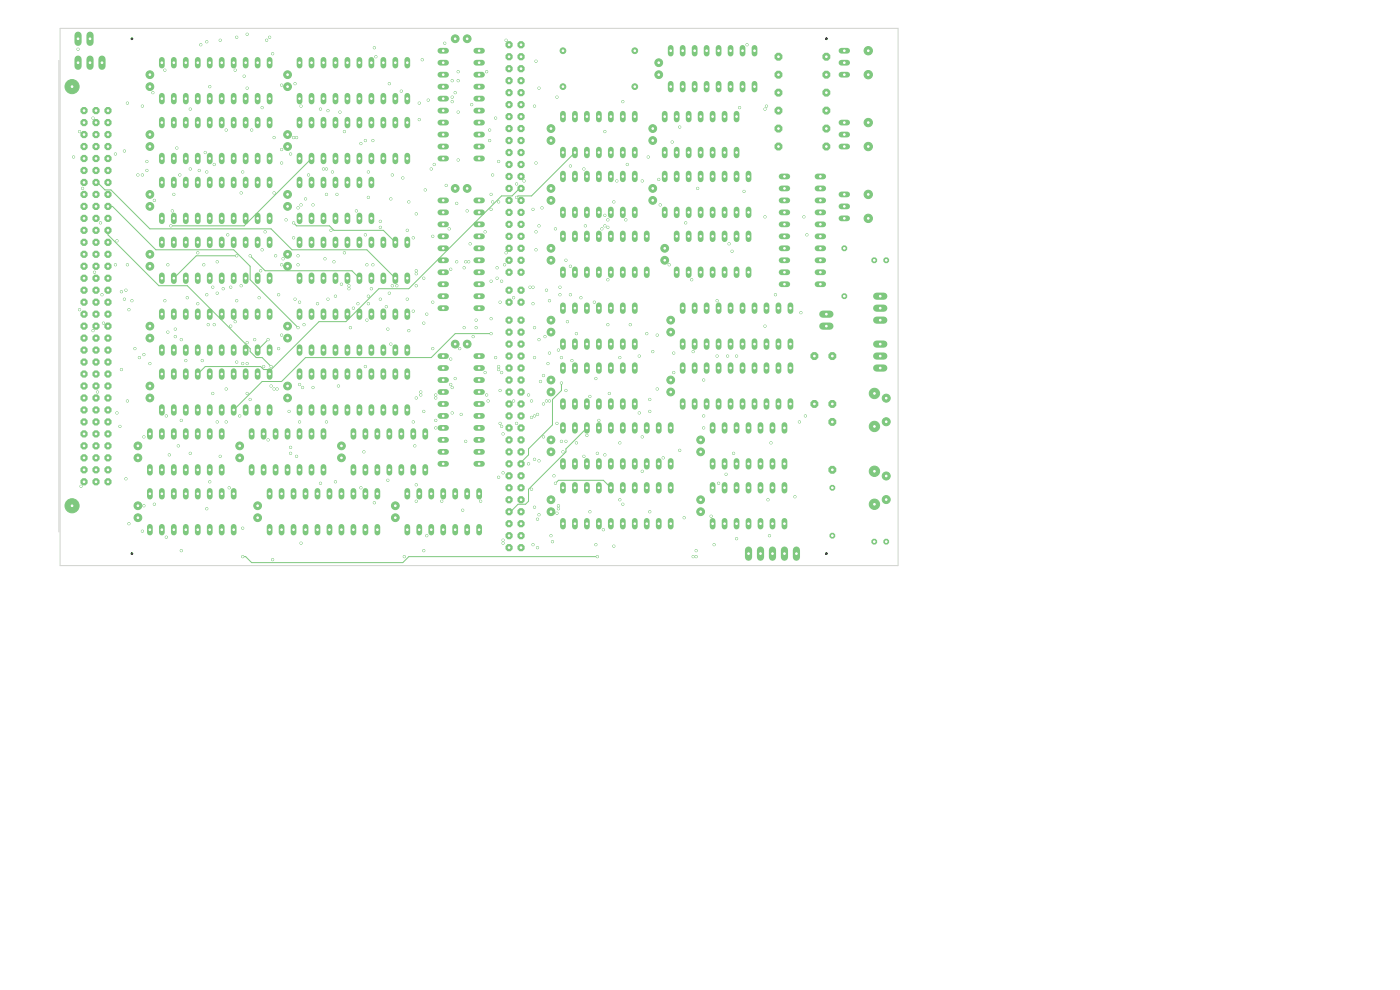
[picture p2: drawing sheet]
<svg xmlns="http://www.w3.org/2000/svg" width="297mm" height="210mm" viewBox="0 0 297 210" stroke-linecap="round" stroke-linejoin="round" font-family="sans-serif">
<g fill="none" stroke="#7fc87f" stroke-width="1.2">
<path d="M144.8 64.8v1.2M144.8 72.4v1.2M147.4 64.8v1.2M147.4 72.4v1.2M149.9 64.8v1.2M149.9 72.4v1.2M152.4 64.8v1.2M152.4 72.4v1.2M155 64.8v1.2M155 72.4v1.2M157.5 64.8v1.2M157.5 72.4v1.2"/>
<path d="M160.1 64.8v1.2M160.1 72.4v1.2M162.6 64.8v1.2M162.6 72.4v1.2M165.1 64.8v1.2M165.1 72.4v1.2M167.7 64.8v1.2M167.7 72.4v1.2"/>
</g>
<g fill="#7fc87f" stroke="#7fc87f" stroke-width=".21">
<circle cx="116.9" cy="93.3" r=".83"/>
<circle cx="116.9" cy="95.9" r=".83"/>
</g>
<g fill="#7fc87f">
<circle cx="165.1" cy="12" r=".91"/>
<circle cx="175.3" cy="12" r=".91"/>
<circle cx="175.3" cy="31.1" r=".91"/>
<circle cx="165.1" cy="31.1" r=".91"/>
<circle cx="165.1" cy="27.3" r=".91"/>
<circle cx="175.3" cy="27.3" r=".91"/>
</g>
<g fill="none" stroke="#7fc87f" stroke-width="1.2">
<path d="M34.3 25.4v1.2M34.3 33v1.2M36.9 25.4v1.2M36.9 33v1.2M39.4 25.4v1.2M39.4 33v1.2M42 25.4v1.2M42 33v1.2M44.5 25.4v1.2M44.5 33v1.2M47 25.4v1.2M47 33v1.2"/>
<path d="M49.6 25.4v1.2M49.6 33v1.2M52.1 25.4v1.2M52.1 33v1.2M54.7 25.4v1.2M54.7 33v1.2M57.2 25.4v1.2M57.2 33v1.2M63.5 25.4v1.2M63.5 33v1.2M66.1 25.4v1.2M66.1 33v1.2"/>
<path d="M68.6 25.4v1.2M68.6 33v1.2M71.2 25.4v1.2M71.2 33v1.2M73.7 25.4v1.2M73.7 33v1.2M76.2 25.4v1.2M76.2 33v1.2M78.8 25.4v1.2M78.8 33v1.2M81.3 25.4v1.2M81.3 33v1.2"/>
<path d="M83.9 25.4v1.2M83.9 33v1.2M86.4 25.4v1.2M86.4 33v1.2M93.4 42.5h1.2M93.4 45.1h1.2M93.4 47.6h1.2M93.4 50.1h1.2M93.4 52.7h1.2M93.4 55.2h1.2M93.4 57.8h1.2M101 42.5h1.3"/>
<path d="M101 45.1h1.3M101 47.6h1.3M101 50.1h1.3M101 52.7h1.3M101 55.2h1.3M101 57.8h1.3M119.4 49.5v1.2M119.4 57.1v1.3M122 49.5v1.2M122 57.1v1.3M124.5 49.5v1.2M124.5 57.1v1.3"/>
<path d="M127 49.5v1.2M127 57.1v1.3M129.6 49.5v1.2M129.6 57.1v1.3M132.1 49.5v1.2M132.1 57.1v1.3M134.7 49.5v1.2M134.7 57.1v1.3M137.2 49.5v1.2M137.2 57.1v1.3M93.4 60.3h1.2M93.4 62.8h1.2"/>
<path d="M93.4 65.4h1.2M101 60.3h1.3M101 62.8h1.3M101 65.4h1.3"/>
</g>
<g fill="#7fc87f" stroke="#7fc87f" stroke-width=".21">
<circle cx="139.7" cy="13.3" r=".83"/>
<circle cx="139.7" cy="15.8" r=".83"/>
</g>
<g fill="#7fc87f">
<circle cx="165.1" cy="15.8" r=".91"/>
<circle cx="175.3" cy="15.8" r=".91"/>
</g>
<g fill="#7fc87f" stroke="#7fc87f" stroke-width=".21">
<circle cx="116.9" cy="40" r=".83"/>
<circle cx="116.9" cy="42.5" r=".83"/>
<circle cx="184.2" cy="10.8" r=".89"/>
<circle cx="184.2" cy="15.8" r=".89"/>
<circle cx="142.3" cy="80.6" r=".83"/>
<circle cx="142.3" cy="83.2" r=".83"/>
<circle cx="31.8" cy="81.9" r=".83"/>
<circle cx="31.8" cy="84.4" r=".83"/>
<circle cx="61" cy="28.5" r=".83"/>
<circle cx="61" cy="31.1" r=".83"/>
<circle cx="96.6" cy="40" r=".83"/>
<circle cx="99.1" cy="40" r=".83"/>
<circle cx="72.4" cy="97.1" r=".83"/>
<circle cx="72.4" cy="94.6" r=".83"/>
<circle cx="61" cy="69.2" r=".83"/>
<circle cx="61" cy="71.7" r=".83"/>
<circle cx="61" cy="15.8" r=".83"/>
<circle cx="61" cy="18.4" r=".83"/>
<circle cx="31.8" cy="28.5" r=".83"/>
<circle cx="31.8" cy="31.1" r=".83"/>
</g>
<g fill="none" stroke="#7fc87f" stroke-width="1.2">
<path d="M34.3 12.7v1.2M36.9 12.7v1.2M39.4 12.7v1.2M42 12.7v1.2M44.5 12.7v1.2M47 12.7v1.2M49.6 12.7v1.2M52.1 12.7v1.2M54.7 12.7v1.2M57.2 12.7v1.2M178.5 10.8h1.2M178.5 13.3h1.2"/>
<path d="M178.5 15.8h1.2M34.3 20.3v1.2M36.9 20.3v1.2M39.4 20.3v1.2M42 20.3v1.2M44.5 20.3v1.2M47 20.3v1.2M49.6 20.3v1.2M52.1 20.3v1.2M54.7 20.3v1.2M57.2 20.3v1.2M141 24.1v1.2"/>
<path d="M141 31.7v1.3M143.6 24.1v1.2M143.6 31.7v1.3M146.1 24.1v1.2M146.1 31.7v1.3M148.6 24.1v1.2M148.6 31.7v1.3M151.2 24.1v1.2M151.2 31.7v1.3M153.7 24.1v1.2M153.7 31.7v1.3M156.3 24.1v1.2"/>
<path d="M156.3 31.7v1.3M165.8 37.4h1.2M165.8 40h1.2M173.4 37.4h1.2M173.4 40h1.2M165.8 42.5h1.2M165.8 45.1h1.2M165.8 47.6h1.2M165.8 50.1h1.2M165.8 52.7h1.2M165.8 55.2h1.2M165.8 57.8h1.2"/>
<path d="M173.4 42.5h1.2M173.4 45.1h1.2M173.4 47.6h1.2M173.4 50.1h1.2M173.4 52.7h1.2M173.4 55.2h1.2M173.4 57.8h1.2M34.3 78.7v1.3M36.9 78.7v1.3M39.4 78.7v1.3M42 78.7v1.3M44.5 78.7v1.3"/>
<path d="M47 78.7v1.3M49.6 78.7v1.3M52.1 78.7v1.3M54.7 78.7v1.3M57.2 78.7v1.3M119.4 64.8v1.2M119.4 72.4v1.2M122 64.8v1.2M122 72.4v1.2M124.5 64.8v1.2M124.5 72.4v1.2M127 64.8v1.2"/>
<path d="M127 72.4v1.2M129.6 64.8v1.2M129.6 72.4v1.2M132.1 64.8v1.2M132.1 72.4v1.2M134.7 64.8v1.2M134.7 72.4v1.2M165.8 60.3h1.2M173.4 60.3h1.2M34.3 86.4v1.2M36.9 86.4v1.2M39.4 86.4v1.2"/>
<path d="M42 86.4v1.2M44.5 86.4v1.2M47 86.4v1.2M49.6 86.4v1.2M52.1 86.4v1.2M54.7 86.4v1.2M57.2 86.4v1.2M151.2 90.2v1.2M151.2 97.8v1.2M153.7 90.2v1.2M153.7 97.8v1.2M156.3 90.2v1.2"/>
<path d="M156.3 97.8v1.2M158.8 90.2v1.2M158.8 97.8v1.2M161.3 90.2v1.2M161.3 97.8v1.2M163.9 90.2v1.2M163.9 97.8v1.2M166.4 90.2v1.2M166.4 97.8v1.2"/>
</g>
<path d="M186 73h1.5M186 75.5h1.5M186 78.1h1.5" fill="none" stroke="#7fc87f" stroke-width="1.5"/>
<g fill="#7fc87f">
<circle cx="108" cy="61.6" r=".82"/>
<circle cx="110.5" cy="61.6" r=".82"/>
<circle cx="108" cy="64.1" r=".82"/>
<circle cx="110.5" cy="64.1" r=".82"/>
</g>
<g fill="none" stroke="#7fc87f" stroke-width="1.2">
<path d="M63.5 12.7v1.2M66.1 12.7v1.2M68.6 12.7v1.2M71.2 12.7v1.2M73.7 12.7v1.2M76.2 12.7v1.2M78.8 12.7v1.2M81.3 12.7v1.2M83.9 12.7v1.2M86.4 12.7v1.2M142.3 10.2v1.2M142.3 17.8v1.2"/>
<path d="M144.8 10.2v1.2M144.8 17.8v1.2M147.4 10.2v1.2M147.4 17.8v1.2M149.9 10.2v1.2M149.9 17.8v1.2M152.4 10.2v1.2M152.4 17.8v1.2M155 10.2v1.2M155 17.8v1.2M157.5 10.2v1.2M157.5 17.8v1.2"/>
<path d="M160.1 10.2v1.2M160.1 17.8v1.2M63.5 20.3v1.2M66.1 20.3v1.2M68.6 20.3v1.2M71.2 20.3v1.2M73.7 20.3v1.2M76.2 20.3v1.2M78.8 20.3v1.2M81.3 20.3v1.2M83.9 20.3v1.2M86.4 20.3v1.2"/>
<path d="M143.6 49.5v1.2M143.6 57.1v1.3M146.1 49.5v1.2M146.1 57.1v1.3M148.6 49.5v1.2M148.6 57.1v1.3M151.2 49.5v1.2M151.2 57.1v1.3M153.7 49.5v1.2M153.7 57.1v1.3M156.3 49.5v1.2M156.3 57.1v1.3"/>
<path d="M158.8 49.5v1.2M158.8 57.1v1.3M178.5 41.2h1.2M178.5 43.8h1.2M178.5 46.3h1.2M57.2 104.1v1.3M57.2 111.8v1.2M59.7 104.1v1.3M59.7 111.8v1.2M62.3 104.1v1.3M62.3 111.8v1.2M64.8 104.1v1.3"/>
<path d="M64.8 111.8v1.2M67.4 104.1v1.3M67.4 111.8v1.2M69.9 104.1v1.3M69.9 111.8v1.2M72.4 104.1v1.3M72.4 111.8v1.2M75 104.1v1.3M75 111.8v1.2M77.5 104.1v1.3M77.5 111.8v1.2M80.1 104.1v1.3"/>
<path d="M80.1 111.8v1.2"/>
</g>
<path d="M16.6 12.5v1.6M19.1 12.5v1.6M21.6 12.5v1.6M186 67.9h1.5M186 65.4h1.5M186 62.8h1.5" fill="none" stroke="#7fc87f" stroke-width="1.5"/>
<g fill="#7fc87f" stroke="#7fc87f" stroke-width=".21">
<circle cx="29.3" cy="94.6" r=".83"/>
<circle cx="29.3" cy="97.1" r=".83"/>
<circle cx="61" cy="81.9" r=".83"/>
<circle cx="61" cy="84.4" r=".83"/>
<circle cx="184.2" cy="41.2" r=".89"/>
<circle cx="184.2" cy="46.3" r=".89"/>
<circle cx="54.7" cy="107.3" r=".83"/>
<circle cx="54.7" cy="109.8" r=".83"/>
<circle cx="50.8" cy="94.6" r=".83"/>
<circle cx="50.8" cy="97.1" r=".83"/>
<circle cx="61" cy="53.9" r=".83"/>
<circle cx="61" cy="56.5" r=".83"/>
<circle cx="138.5" cy="27.3" r=".83"/>
<circle cx="138.5" cy="29.8" r=".83"/>
</g>
<g fill="#7fc87f">
<circle cx="188" cy="55.2" r=".66"/>
<circle cx="185.5" cy="55.2" r=".66"/>
</g>
<path d="M174.5 69.2h1.6M174.5 66.6h1.6" fill="none" stroke="#7fc87f" stroke-width="1.5"/>
<g fill="#7fc87f" stroke="#7fc87f" stroke-width=".21">
<circle cx="31.8" cy="41.2" r=".83"/>
<circle cx="31.8" cy="43.8" r=".83"/>
</g>
<g fill="#7fc87f">
<circle cx="172.8" cy="85.7" r=".91"/>
<circle cx="172.8" cy="75.5" r=".91"/>
<circle cx="108" cy="9.5" r=".82"/>
<circle cx="110.5" cy="9.5" r=".82"/>
<circle cx="108" cy="12" r=".82"/>
<circle cx="110.5" cy="12" r=".82"/>
<circle cx="108" cy="14.6" r=".82"/>
<circle cx="110.5" cy="14.6" r=".82"/>
<circle cx="108" cy="17.1" r=".82"/>
<circle cx="110.5" cy="17.1" r=".82"/>
<circle cx="108" cy="19.7" r=".82"/>
<circle cx="110.5" cy="19.7" r=".82"/>
<circle cx="108" cy="22.2" r=".82"/>
<circle cx="110.5" cy="22.2" r=".82"/>
<circle cx="108" cy="24.7" r=".82"/>
<circle cx="110.5" cy="24.7" r=".82"/>
<circle cx="108" cy="27.3" r=".82"/>
<circle cx="110.5" cy="27.3" r=".82"/>
<circle cx="108" cy="29.8" r=".82"/>
<circle cx="110.5" cy="29.8" r=".82"/>
<circle cx="108" cy="32.4" r=".82"/>
<circle cx="110.5" cy="32.4" r=".82"/>
<circle cx="108" cy="34.9" r=".82"/>
<circle cx="110.5" cy="34.9" r=".82"/>
<circle cx="108" cy="37.4" r=".82"/>
<circle cx="110.5" cy="37.4" r=".82"/>
<circle cx="108" cy="40" r=".82"/>
<circle cx="110.5" cy="40" r=".82"/>
<circle cx="108" cy="42.5" r=".82"/>
<circle cx="110.5" cy="42.5" r=".82"/>
<circle cx="108" cy="45.1" r=".82"/>
<circle cx="110.5" cy="45.1" r=".82"/>
<circle cx="108" cy="47.6" r=".82"/>
<circle cx="110.5" cy="47.6" r=".82"/>
<circle cx="108" cy="50.1" r=".82"/>
<circle cx="110.5" cy="50.1" r=".82"/>
<circle cx="108" cy="52.7" r=".82"/>
<circle cx="110.5" cy="52.7" r=".82"/>
<circle cx="108" cy="55.2" r=".82"/>
<circle cx="110.5" cy="55.2" r=".82"/>
<circle cx="108" cy="57.8" r=".82"/>
<circle cx="110.5" cy="57.8" r=".82"/>
<circle cx="188" cy="114.9" r=".66"/>
<circle cx="185.5" cy="114.9" r=".66"/>
</g>
<g fill="#7fc87f" stroke="#7fc87f" stroke-width=".21">
<circle cx="31.8" cy="53.9" r=".83"/>
<circle cx="31.8" cy="56.5" r=".83"/>
<circle cx="141" cy="52.7" r=".83"/>
<circle cx="141" cy="55.2" r=".83"/>
</g>
<path d="M16.6 7.5v1.5M19.1 7.5v1.5" fill="none" stroke="#7fc87f" stroke-width="1.5"/>
<g fill="none" stroke="#7fc87f" stroke-width="1.2">
<path d="M34.3 50.8v1.2M34.3 58.4v1.2M36.9 50.8v1.2M36.9 58.4v1.2M39.4 50.8v1.2M39.4 58.4v1.2M42 50.8v1.2M42 58.4v1.2M44.5 50.8v1.2M44.5 58.4v1.2M47 50.8v1.2M47 58.4v1.2"/>
<path d="M49.6 50.8v1.2M49.6 58.4v1.2M52.1 50.8v1.2M52.1 58.4v1.2M54.7 50.8v1.2M54.7 58.4v1.2M57.2 50.8v1.2M57.2 58.4v1.2M86.4 104.1v1.3M86.4 111.8v1.2M88.9 104.1v1.3M88.9 111.8v1.2"/>
<path d="M91.5 104.1v1.3M91.5 111.8v1.2M94 104.1v1.3M94 111.8v1.2M96.6 104.1v1.3M96.6 111.8v1.2M99.1 104.1v1.3M99.1 111.8v1.2M101.6 104.1v1.3M101.6 111.8v1.2"/>
</g>
<g fill="#7fc87f">
<circle cx="108" cy="67.9" r=".82"/>
<circle cx="110.5" cy="67.9" r=".82"/>
<circle cx="108" cy="70.5" r=".82"/>
<circle cx="110.5" cy="70.5" r=".82"/>
<circle cx="108" cy="73" r=".82"/>
<circle cx="110.5" cy="73" r=".82"/>
<circle cx="108" cy="75.5" r=".82"/>
<circle cx="110.5" cy="75.5" r=".82"/>
<circle cx="108" cy="78.1" r=".82"/>
<circle cx="110.5" cy="78.1" r=".82"/>
<circle cx="108" cy="80.6" r=".82"/>
<circle cx="110.5" cy="80.6" r=".82"/>
<circle cx="108" cy="83.2" r=".82"/>
<circle cx="110.5" cy="83.2" r=".82"/>
<circle cx="108" cy="85.7" r=".82"/>
<circle cx="110.5" cy="85.7" r=".82"/>
<circle cx="108" cy="88.2" r=".82"/>
<circle cx="110.5" cy="88.2" r=".82"/>
<circle cx="108" cy="90.8" r=".82"/>
<circle cx="110.5" cy="90.8" r=".82"/>
<circle cx="108" cy="93.3" r=".82"/>
<circle cx="110.5" cy="93.3" r=".82"/>
<circle cx="108" cy="95.9" r=".82"/>
<circle cx="110.5" cy="95.9" r=".82"/>
<circle cx="108" cy="98.4" r=".82"/>
<circle cx="110.5" cy="98.4" r=".82"/>
<circle cx="108" cy="100.9" r=".82"/>
<circle cx="110.5" cy="100.9" r=".82"/>
<circle cx="108" cy="103.5" r=".82"/>
<circle cx="110.5" cy="103.5" r=".82"/>
<circle cx="108" cy="106" r=".82"/>
<circle cx="110.5" cy="106" r=".82"/>
<circle cx="108" cy="108.6" r=".82"/>
<circle cx="110.5" cy="108.6" r=".82"/>
<circle cx="108" cy="111.1" r=".82"/>
<circle cx="110.5" cy="111.1" r=".82"/>
<circle cx="108" cy="113.6" r=".82"/>
<circle cx="110.5" cy="113.6" r=".82"/>
<circle cx="108" cy="116.2" r=".82"/>
<circle cx="110.5" cy="116.2" r=".82"/>
</g>
<g fill="#7fc87f" stroke="#7fc87f" stroke-width=".21">
<circle cx="31.8" cy="69.2" r=".83"/>
<circle cx="31.8" cy="71.7" r=".83"/>
<circle cx="119.4" cy="18.4" r=".61"/>
<circle cx="134.7" cy="18.4" r=".61"/>
<circle cx="134.7" cy="10.8" r=".61"/>
<circle cx="119.4" cy="10.8" r=".61"/>
<circle cx="83.9" cy="109.8" r=".83"/>
<circle cx="83.9" cy="107.3" r=".83"/>
<circle cx="99.1" cy="8.2" r=".83"/>
<circle cx="96.6" cy="8.2" r=".83"/>
<circle cx="188" cy="89.5" r=".85"/>
<circle cx="188" cy="84.5" r=".85"/>
<circle cx="185.5" cy="90.5" r="1.1"/>
<circle cx="185.5" cy="83.5" r="1.1"/>
<circle cx="31.8" cy="15.8" r=".83"/>
<circle cx="31.8" cy="18.4" r=".83"/>
<circle cx="188" cy="106" r=".85"/>
<circle cx="188" cy="101" r=".85"/>
<circle cx="185.5" cy="107" r="1.1"/>
<circle cx="185.5" cy="100" r="1.1"/>
<circle cx="116.9" cy="52.7" r=".83"/>
<circle cx="116.9" cy="55.2" r=".83"/>
</g>
<g fill="none" stroke="#7fc87f" stroke-width="1.2">
<path d="M119.4 36.8v1.2M122 36.8v1.2M124.5 36.8v1.2M127 36.8v1.2M129.6 36.8v1.2M132.1 36.8v1.2M134.7 36.8v1.2M141 36.8v1.2M143.6 36.8v1.2M146.1 36.8v1.2M148.6 36.8v1.2M151.2 36.8v1.2"/>
<path d="M153.7 36.8v1.2M156.3 36.8v1.2M158.8 36.8v1.2M119.4 44.4v1.3M122 44.4v1.3M124.5 44.4v1.3M127 44.4v1.3M129.6 44.4v1.3M132.1 44.4v1.3M134.7 44.4v1.3M141 44.4v1.3M143.6 44.4v1.3"/>
<path d="M146.1 44.4v1.3M148.6 44.4v1.3M151.2 44.4v1.3M153.7 44.4v1.3M156.3 44.4v1.3M158.8 44.4v1.3M63.5 66v1.3M63.5 73.7v1.2M66.1 66v1.3M66.1 73.7v1.2M68.6 66v1.3M68.6 73.7v1.2"/>
<path d="M71.2 66v1.3M71.2 73.7v1.2M73.7 66v1.3M73.7 73.7v1.2M76.2 66v1.3M76.2 73.7v1.2M78.8 66v1.3M78.8 73.7v1.2M81.3 66v1.3M81.3 73.7v1.2M83.9 66v1.3M83.9 73.7v1.2"/>
<path d="M86.4 66v1.3M86.4 73.7v1.2M93.4 75.5h1.2M93.4 78.1h1.2M101 75.5h1.3M101 78.1h1.3M119.4 77.5v1.2M122 77.5v1.2M124.5 77.5v1.2M127 77.5v1.2M129.6 77.5v1.2M132.1 77.5v1.2"/>
<path d="M134.7 77.5v1.2M144.8 77.5v1.2M147.4 77.5v1.2M149.9 77.5v1.2M152.4 77.5v1.2M155 77.5v1.2M157.5 77.5v1.2M160.1 77.5v1.2M162.6 77.5v1.2M165.1 77.5v1.2M167.7 77.5v1.2M93.4 80.6h1.2"/>
<path d="M93.4 83.2h1.2M93.4 85.7h1.2M93.4 88.2h1.2M93.4 90.8h1.2M93.4 93.3h1.2M93.4 95.9h1.2M93.4 98.4h1.2M101 80.6h1.3M101 83.2h1.3M101 85.7h1.3M101 88.2h1.3M101 90.8h1.3"/>
<path d="M101 93.3h1.3M101 95.9h1.3M101 98.4h1.3M119.4 85.1v1.2M119.4 90.2v1.2M119.4 97.8v1.2M122 85.1v1.2M122 90.2v1.2M122 97.8v1.2M124.5 85.1v1.2M124.5 90.2v1.2M124.5 97.8v1.2"/>
<path d="M127 85.1v1.2M127 90.2v1.2M127 97.8v1.2M129.6 85.1v1.2M129.6 90.2v1.2M129.6 97.8v1.2M132.1 85.1v1.2M132.1 90.2v1.2M132.1 97.8v1.2M134.7 85.1v1.2M134.7 90.2v1.2M134.7 97.8v1.2"/>
<path d="M137.2 90.2v1.2M137.2 97.8v1.2M139.7 90.2v1.2M139.7 97.8v1.2M142.3 90.2v1.2M142.3 97.8v1.2M144.8 85.1v1.2M147.4 85.1v1.2M149.9 85.1v1.2M152.4 85.1v1.2M155 85.1v1.2M157.5 85.1v1.2"/>
<path d="M160.1 85.1v1.2M162.6 85.1v1.2M165.1 85.1v1.2M167.7 85.1v1.2M31.8 104.1v1.3M31.8 111.8v1.2M34.3 104.1v1.3M34.3 111.8v1.2M36.9 104.1v1.3M36.9 111.8v1.2M39.4 104.1v1.3M39.4 111.8v1.2"/>
<path d="M42 104.1v1.3M42 111.8v1.2M44.5 104.1v1.3M44.5 111.8v1.2M47 104.1v1.3M47 111.8v1.2M49.6 104.1v1.3M49.6 111.8v1.2M119.4 102.9v1.2M119.4 110.5v1.2M122 102.9v1.2M122 110.5v1.2"/>
<path d="M124.5 102.9v1.2M124.5 110.5v1.2M127 102.9v1.2M127 110.5v1.2M129.6 102.9v1.2M129.6 110.5v1.2M132.1 102.9v1.2M132.1 110.5v1.2M134.7 102.9v1.2M134.7 110.5v1.2M137.2 102.9v1.2M137.2 110.5v1.2"/>
<path d="M139.7 102.9v1.2M139.7 110.5v1.2M142.3 102.9v1.2M142.3 110.5v1.2"/>
</g>
<g fill="#7fc87f">
<circle cx="176.6" cy="75.5" r=".91"/>
<circle cx="176.6" cy="85.7" r=".91"/>
</g>
<g fill="#7fc87f" stroke="#7fc87f" stroke-width=".21">
<circle cx="148.6" cy="106" r=".83"/>
<circle cx="148.6" cy="108.6" r=".83"/>
<circle cx="116.9" cy="67.9" r=".83"/>
<circle cx="116.9" cy="70.5" r=".83"/>
<circle cx="116.9" cy="80.6" r=".83"/>
<circle cx="116.9" cy="83.2" r=".83"/>
<circle cx="184.2" cy="26" r=".89"/>
<circle cx="184.2" cy="31.1" r=".89"/>
</g>
<g fill="none" stroke="#7fc87f" stroke-width="1.2">
<path d="M34.3 38.1v1.2M36.9 38.1v1.2M39.4 38.1v1.2M42 38.1v1.2M44.5 38.1v1.2M47 38.1v1.2M49.6 38.1v1.2M52.1 38.1v1.2M54.7 38.1v1.2M57.2 38.1v1.2M178.5 26h1.2M178.5 28.5h1.2"/>
<path d="M178.5 31.1h1.2M34.3 45.7v1.2M36.9 45.7v1.2M39.4 45.7v1.2M42 45.7v1.2M44.5 45.7v1.2M47 45.7v1.2M49.6 45.7v1.2M52.1 45.7v1.2M54.7 45.7v1.2M57.2 45.7v1.2"/>
</g>
<g fill="#7fc87f">
<circle cx="165.1" cy="19.7" r=".91"/>
<circle cx="175.3" cy="19.7" r=".91"/>
</g>
<g fill="#7fc87f" stroke="#7fc87f" stroke-width=".21">
<circle cx="116.9" cy="106" r=".83"/>
<circle cx="116.9" cy="108.6" r=".83"/>
<circle cx="142.3" cy="67.9" r=".83"/>
<circle cx="142.3" cy="70.5" r=".83"/>
<circle cx="116.9" cy="27.3" r=".83"/>
<circle cx="116.9" cy="29.8" r=".83"/>
</g>
<g fill="#7fc87f">
<circle cx="176.6" cy="113.6" r=".66"/>
<circle cx="176.6" cy="103.5" r=".66"/>
</g>
<g fill="none" stroke="#7fc87f" stroke-width="1.2">
<path d="M53.4 91.4v1.3M53.4 99.1v1.2M55.9 91.4v1.3M55.9 99.1v1.2M58.5 91.4v1.3M58.5 99.1v1.2M61 91.4v1.3M61 99.1v1.2M63.5 91.4v1.3M63.5 99.1v1.2M66.1 91.4v1.3M66.1 99.1v1.2"/>
<path d="M68.6 91.4v1.3M68.6 99.1v1.2"/>
</g>
<g fill="#7fc87f">
<circle cx="175.3" cy="23.5" r=".91"/>
<circle cx="165.1" cy="23.5" r=".91"/>
</g>
<g fill="#7fc87f" stroke="#7fc87f" stroke-width=".21">
<circle cx="96.6" cy="73" r=".83"/>
<circle cx="99.1" cy="73" r=".83"/>
</g>
<g fill="#7fc87f">
<circle cx="179.1" cy="52.7" r=".66"/>
<circle cx="179.1" cy="62.8" r=".66"/>
</g>
<g fill="none" stroke="#7fc87f" stroke-width="1.2">
<path d="M63.5 38.1v1.2M66.1 38.1v1.2M68.6 38.1v1.2M71.2 38.1v1.2M73.7 38.1v1.2M76.2 38.1v1.2M78.8 38.1v1.2M63.5 45.7v1.2M63.5 50.8v1.2M63.5 58.4v1.2M66.1 45.7v1.2M66.1 50.8v1.2"/>
<path d="M66.1 58.4v1.2M68.6 45.7v1.2M68.6 50.8v1.2M68.6 58.4v1.2M71.2 45.7v1.2M71.2 50.8v1.2M71.2 58.4v1.2M73.7 45.7v1.2M73.7 50.8v1.2M73.7 58.4v1.2M76.2 45.7v1.2M76.2 50.8v1.2"/>
<path d="M76.2 58.4v1.2M78.8 45.7v1.2M78.8 50.8v1.2M78.8 58.4v1.2M81.3 50.8v1.2M81.3 58.4v1.2M83.9 50.8v1.2M83.9 58.4v1.2M86.4 50.8v1.2M86.4 58.4v1.2M63.5 78.7v1.3M66.1 78.7v1.3"/>
<path d="M68.6 78.7v1.3M71.2 78.7v1.3M73.7 78.7v1.3M76.2 78.7v1.3M78.8 78.7v1.3M81.3 78.7v1.3M83.9 78.7v1.3M86.4 78.7v1.3M63.5 86.4v1.2M66.1 86.4v1.2M68.6 86.4v1.2M71.2 86.4v1.2"/>
<path d="M73.7 86.4v1.2M76.2 86.4v1.2M78.8 86.4v1.2M81.3 86.4v1.2M83.9 86.4v1.2M86.4 86.4v1.2"/>
</g>
<g fill="#7fc87f" stroke="#7fc87f" stroke-width=".21">
<circle cx="15.3" cy="107.3" r="1.5"/>
<circle cx="15.3" cy="18.4" r="1.5"/>
</g>
<g fill="#7fc87f">
<circle cx="17.8" cy="102.2" r=".82"/>
<circle cx="17.8" cy="99.7" r=".82"/>
<circle cx="17.8" cy="97.1" r=".82"/>
<circle cx="17.8" cy="94.6" r=".82"/>
<circle cx="17.8" cy="92" r=".82"/>
<circle cx="17.8" cy="89.5" r=".82"/>
<circle cx="17.8" cy="87" r=".82"/>
<circle cx="17.8" cy="84.4" r=".82"/>
<circle cx="17.8" cy="81.9" r=".82"/>
<circle cx="17.8" cy="79.3" r=".82"/>
<circle cx="17.8" cy="76.8" r=".82"/>
<circle cx="17.8" cy="74.3" r=".82"/>
<circle cx="17.8" cy="71.7" r=".82"/>
<circle cx="17.8" cy="69.2" r=".82"/>
<circle cx="17.8" cy="66.6" r=".82"/>
<circle cx="17.8" cy="64.1" r=".82"/>
<circle cx="17.8" cy="61.6" r=".82"/>
<circle cx="17.8" cy="59" r=".82"/>
<circle cx="17.8" cy="56.5" r=".82"/>
<circle cx="17.8" cy="53.9" r=".82"/>
<circle cx="17.8" cy="51.4" r=".82"/>
<circle cx="17.8" cy="48.9" r=".82"/>
<circle cx="17.8" cy="46.3" r=".82"/>
<circle cx="17.8" cy="43.8" r=".82"/>
<circle cx="17.8" cy="41.2" r=".82"/>
<circle cx="17.8" cy="38.7" r=".82"/>
<circle cx="17.8" cy="36.2" r=".82"/>
<circle cx="17.8" cy="33.6" r=".82"/>
<circle cx="17.8" cy="31.1" r=".82"/>
<circle cx="17.8" cy="28.5" r=".82"/>
<circle cx="17.8" cy="26" r=".82"/>
<circle cx="17.8" cy="23.5" r=".82"/>
<circle cx="20.4" cy="102.2" r=".82"/>
<circle cx="20.4" cy="99.7" r=".82"/>
<circle cx="20.4" cy="97.1" r=".82"/>
<circle cx="20.4" cy="94.6" r=".82"/>
<circle cx="20.4" cy="92" r=".82"/>
<circle cx="20.4" cy="89.5" r=".82"/>
<circle cx="20.4" cy="87" r=".82"/>
<circle cx="20.4" cy="84.4" r=".82"/>
<circle cx="20.4" cy="81.9" r=".82"/>
<circle cx="20.4" cy="79.3" r=".82"/>
<circle cx="20.4" cy="76.8" r=".82"/>
<circle cx="20.4" cy="74.3" r=".82"/>
<circle cx="20.4" cy="71.7" r=".82"/>
<circle cx="20.4" cy="69.2" r=".82"/>
<circle cx="20.4" cy="66.6" r=".82"/>
<circle cx="20.4" cy="64.1" r=".82"/>
<circle cx="20.4" cy="61.6" r=".82"/>
<circle cx="20.4" cy="59" r=".82"/>
<circle cx="20.4" cy="56.5" r=".82"/>
<circle cx="20.4" cy="53.9" r=".82"/>
<circle cx="20.4" cy="51.4" r=".82"/>
<circle cx="20.4" cy="48.9" r=".82"/>
<circle cx="20.4" cy="46.3" r=".82"/>
<circle cx="20.4" cy="43.8" r=".82"/>
<circle cx="20.4" cy="41.2" r=".82"/>
<circle cx="20.4" cy="38.7" r=".82"/>
<circle cx="20.4" cy="36.2" r=".82"/>
<circle cx="20.4" cy="33.6" r=".82"/>
<circle cx="20.4" cy="31.1" r=".82"/>
<circle cx="20.4" cy="28.5" r=".82"/>
<circle cx="20.4" cy="26" r=".82"/>
<circle cx="20.4" cy="23.5" r=".82"/>
<circle cx="22.9" cy="102.2" r=".82"/>
<circle cx="22.9" cy="99.7" r=".82"/>
<circle cx="22.9" cy="97.1" r=".82"/>
<circle cx="22.9" cy="94.6" r=".82"/>
<circle cx="22.9" cy="92" r=".82"/>
<circle cx="22.9" cy="89.5" r=".82"/>
<circle cx="22.9" cy="87" r=".82"/>
<circle cx="22.9" cy="84.4" r=".82"/>
<circle cx="22.9" cy="81.9" r=".82"/>
<circle cx="22.9" cy="79.3" r=".82"/>
<circle cx="22.9" cy="76.8" r=".82"/>
<circle cx="22.9" cy="74.3" r=".82"/>
<circle cx="22.9" cy="71.7" r=".82"/>
<circle cx="22.9" cy="69.2" r=".82"/>
<circle cx="22.9" cy="66.6" r=".82"/>
<circle cx="22.9" cy="64.1" r=".82"/>
<circle cx="22.9" cy="61.6" r=".82"/>
<circle cx="22.9" cy="59" r=".82"/>
<circle cx="22.9" cy="56.5" r=".82"/>
<circle cx="22.9" cy="53.9" r=".82"/>
<circle cx="22.9" cy="51.4" r=".82"/>
<circle cx="22.9" cy="48.9" r=".82"/>
<circle cx="22.9" cy="46.3" r=".82"/>
<circle cx="22.9" cy="43.8" r=".82"/>
<circle cx="22.9" cy="41.2" r=".82"/>
<circle cx="22.9" cy="38.7" r=".82"/>
<circle cx="22.9" cy="36.2" r=".82"/>
<circle cx="22.9" cy="33.6" r=".82"/>
<circle cx="22.9" cy="31.1" r=".82"/>
<circle cx="22.9" cy="28.5" r=".82"/>
<circle cx="22.9" cy="26" r=".82"/>
<circle cx="22.9" cy="23.5" r=".82"/>
<circle cx="176.6" cy="99.7" r=".91"/>
<circle cx="176.6" cy="89.5" r=".91"/>
</g>
<g fill="#7fc87f" stroke="#7fc87f" stroke-width=".21">
<circle cx="148.6" cy="93.3" r=".83"/>
<circle cx="148.6" cy="95.9" r=".83"/>
<circle cx="138.5" cy="40" r=".83"/>
<circle cx="138.5" cy="42.5" r=".83"/>
<circle cx="61" cy="41.2" r=".83"/>
<circle cx="61" cy="43.8" r=".83"/>
<circle cx="29.3" cy="107.3" r=".83"/>
<circle cx="29.3" cy="109.8" r=".83"/>
<circle cx="114.7" cy="80.9" r=".23"/>
<circle cx="154.4" cy="75.5" r=".23"/>
<circle cx="116.6" cy="74.9" r=".23"/>
<circle cx="112.4" cy="60.9" r=".23"/>
<circle cx="116.6" cy="85.1" r=".23"/>
<circle cx="142.9" cy="74.9" r=".23"/>
<circle cx="115.3" cy="92.7" r=".23"/>
<circle cx="139.4" cy="82.5" r=".23"/>
<circle cx="119.1" cy="81.2" r=".23"/>
<circle cx="163.2" cy="113.6" r=".23"/>
<circle cx="112.8" cy="103.8" r=".23"/>
<circle cx="116.9" cy="113.6" r=".23"/>
<circle cx="145.1" cy="109.8" r=".23"/>
<circle cx="149.3" cy="90.8" r=".23"/>
<circle cx="119.1" cy="93.6" r=".23"/>
<circle cx="149.3" cy="88.2" r=".23"/>
<circle cx="113.1" cy="64.4" r=".23"/>
<circle cx="112.8" cy="85.1" r=".23"/>
<circle cx="118.2" cy="89.8" r=".23"/>
<circle cx="120.1" cy="82.8" r=".23"/>
<circle cx="149.3" cy="80.6" r=".23"/>
<circle cx="112.1" cy="83.8" r=".23"/>
<circle cx="140.7" cy="97.1" r=".23"/>
<circle cx="142.9" cy="79" r=".23"/>
<circle cx="118.5" cy="107.9" r=".23"/>
<circle cx="162.9" cy="106" r=".23"/>
<circle cx="115.3" cy="85.7" r=".23"/>
<circle cx="106.1" cy="89.8" r=".23"/>
<circle cx="111.2" cy="38.4" r=".23"/>
<circle cx="85.1" cy="19.3" r=".23"/>
<circle cx="85.5" cy="37.8" r=".23"/>
<circle cx="99.4" cy="55.5" r=".23"/>
<circle cx="98.5" cy="56.8" r=".23"/>
<circle cx="95.6" cy="57.1" r=".23"/>
<circle cx="96.9" cy="55.5" r=".23"/>
<circle cx="113.4" cy="22.5" r=".23"/>
<circle cx="40.4" cy="35.8" r=".23"/>
<circle cx="38.5" cy="72" r=".23"/>
<circle cx="16.9" cy="65.7" r=".23"/>
<circle cx="68.6" cy="35.8" r=".23"/>
<circle cx="42.9" cy="76.5" r=".23"/>
<circle cx="70.2" cy="48.9" r=".23"/>
<circle cx="42.3" cy="36.2" r=".23"/>
<circle cx="70.5" cy="36.5" r=".23"/>
<circle cx="48.3" cy="49.8" r=".23"/>
<circle cx="51.5" cy="36.5" r=".23"/>
<circle cx="78.2" cy="36.5" r=".23"/>
<circle cx="50.2" cy="76.8" r=".23"/>
<circle cx="52.4" cy="77.1" r=".23"/>
<circle cx="80.7" cy="48.2" r=".23"/>
<circle cx="77.5" cy="77.8" r=".23"/>
<circle cx="75" cy="65.4" r=".23"/>
<circle cx="82" cy="65.1" r=".23"/>
<circle cx="69.6" cy="23.5" r=".23"/>
<circle cx="80.7" cy="63.5" r=".23"/>
<circle cx="50.2" cy="63.8" r=".23"/>
<circle cx="69.6" cy="63.5" r=".23"/>
<circle cx="42" cy="64.4" r=".23"/>
<circle cx="67.4" cy="64.4" r=".23"/>
<circle cx="72.1" cy="23.8" r=".23"/>
<circle cx="16.9" cy="27.9" r=".23"/>
<circle cx="75.9" cy="64.4" r=".23"/>
<circle cx="39.7" cy="63.2" r=".23"/>
<circle cx="68" cy="23.1" r=".23"/>
<circle cx="62.6" cy="63.5" r=".23"/>
<circle cx="38.1" cy="37.1" r=".23"/>
<circle cx="71.2" cy="62.8" r=".23"/>
<circle cx="40.4" cy="23.1" r=".23"/>
<circle cx="36.2" cy="47.9" r=".23"/>
<circle cx="45.4" cy="34.9" r=".23"/>
<circle cx="26.4" cy="32" r=".23"/>
<circle cx="46.1" cy="62.2" r=".23"/>
<circle cx="74" cy="61.2" r=".23"/>
<circle cx="26.7" cy="61.6" r=".23"/>
<circle cx="17.5" cy="40" r=".23"/>
<circle cx="56.9" cy="72" r=".23"/>
<circle cx="58.1" cy="40.9" r=".23"/>
<circle cx="83.2" cy="37.1" r=".23"/>
<circle cx="53.1" cy="84.7" r=".23"/>
<circle cx="82.6" cy="62.2" r=".23"/>
<circle cx="55" cy="63.2" r=".23"/>
<circle cx="74" cy="60.6" r=".23"/>
<circle cx="48" cy="82.5" r=".23"/>
<circle cx="47.4" cy="61.2" r=".23"/>
<circle cx="20.7" cy="83.2" r=".23"/>
<circle cx="72.4" cy="60.3" r=".23"/>
<circle cx="48.9" cy="69.2" r=".23"/>
<circle cx="48.9" cy="60.9" r=".23"/>
<circle cx="22" cy="68.5" r=".23"/>
<circle cx="44.2" cy="68.9" r=".23"/>
<circle cx="64.5" cy="68.9" r=".23"/>
<circle cx="37.2" cy="69.8" r=".23"/>
<circle cx="35.3" cy="88.2" r=".23"/>
<circle cx="128.3" cy="45.7" r=".23"/>
<circle cx="128.3" cy="47.9" r=".23"/>
<circle cx="63.9" cy="22.5" r=".23"/>
<circle cx="86.7" cy="42.8" r=".23"/>
<circle cx="64.8" cy="42.2" r=".23"/>
<circle cx="87.7" cy="50.5" r=".23"/>
<circle cx="51.8" cy="16.2" r=".23"/>
<circle cx="19.7" cy="25.1" r=".23"/>
<circle cx="50.2" cy="7.9" r=".23"/>
<circle cx="107.4" cy="8.5" r=".23"/>
<circle cx="89.9" cy="68.5" r=".23"/>
<circle cx="89.9" cy="87.3" r=".23"/>
<circle cx="63.2" cy="69.5" r=".23"/>
<circle cx="101" cy="67.9" r=".23"/>
<circle cx="57.2" cy="7.9" r=".23"/>
<circle cx="46.7" cy="8.5" r=".23"/>
<circle cx="126.7" cy="96.2" r=".23"/>
<circle cx="112.1" cy="98.4" r=".23"/>
<circle cx="130.9" cy="38.4" r=".23"/>
<circle cx="147" cy="74.6" r=".23"/>
<circle cx="146.7" cy="59.3" r=".23"/>
<circle cx="162.3" cy="46" r=".23"/>
<circle cx="152.1" cy="63.8" r=".23"/>
<circle cx="112.8" cy="88.6" r=".23"/>
<circle cx="84.2" cy="60.6" r=".23"/>
<circle cx="82.9" cy="73" r=".23"/>
<circle cx="74.3" cy="69.5" r=".23"/>
<circle cx="104.2" cy="67.6" r=".23"/>
<circle cx="106.4" cy="59.7" r=".23"/>
<circle cx="129" cy="59.3" r=".23"/>
<circle cx="78.8" cy="61.2" r=".23"/>
<circle cx="126.1" cy="64.1" r=".23"/>
<circle cx="43.9" cy="107.9" r=".23"/>
<circle cx="79.4" cy="106.6" r=".23"/>
<circle cx="63.9" cy="115.2" r=".23"/>
<circle cx="44.5" cy="102.2" r=".23"/>
<circle cx="71.2" cy="102.2" r=".23"/>
<circle cx="68" cy="102.5" r=".23"/>
<circle cx="46.7" cy="96.8" r=".23"/>
<circle cx="106.7" cy="92" r=".23"/>
<circle cx="157.8" cy="40.6" r=".23"/>
<circle cx="123.9" cy="35.8" r=".23"/>
<circle cx="91.5" cy="35.8" r=".23"/>
<circle cx="88.3" cy="102.8" r=".23"/>
<circle cx="46.1" cy="55.5" r=".23"/>
<circle cx="73.1" cy="53.6" r=".23"/>
<circle cx="63.5" cy="89.5" r=".23"/>
<circle cx="69.3" cy="35.8" r=".23"/>
<circle cx="48" cy="89.5" r=".23"/>
<circle cx="105.8" cy="34.3" r=".23"/>
<circle cx="104.2" cy="41.2" r=".23"/>
<circle cx="63.9" cy="43.5" r=".23"/>
<circle cx="39.4" cy="76.5" r=".23"/>
<circle cx="45.1" cy="60.9" r=".23"/>
<circle cx="25.8" cy="61.9" r=".23"/>
<circle cx="25.8" cy="78.4" r=".23"/>
<circle cx="30.2" cy="37.1" r=".23"/>
<circle cx="30.5" cy="75.2" r=".23"/>
<circle cx="147" cy="118.1" r=".23"/>
<circle cx="85.8" cy="118.1" r=".23"/>
<circle cx="54" cy="72" r=".23"/>
<circle cx="147.7" cy="118.1" r=".23"/>
<circle cx="49.9" cy="68.2" r=".23"/>
<circle cx="57.8" cy="118.7" r=".23"/>
<circle cx="129" cy="48.2" r=".23"/>
<circle cx="60.7" cy="46.6" r=".23"/>
<circle cx="129" cy="46.6" r=".23"/>
<circle cx="43.9" cy="62.5" r=".23"/>
<circle cx="63.2" cy="44.1" r=".23"/>
<circle cx="21.6" cy="62.5" r=".23"/>
<circle cx="29.3" cy="37.1" r=".23"/>
<circle cx="87.7" cy="89.5" r=".23"/>
<circle cx="69.3" cy="89.5" r=".23"/>
<circle cx="87.7" cy="66" r=".23"/>
<circle cx="55.9" cy="77.8" r=".23"/>
<circle cx="31.8" cy="77.1" r=".23"/>
<circle cx="96.6" cy="19.7" r=".23"/>
<circle cx="103.9" cy="27.6" r=".23"/>
<circle cx="105.5" cy="56.8" r=".23"/>
<circle cx="105.5" cy="59" r=".23"/>
<circle cx="105.8" cy="42.8" r=".23"/>
<circle cx="104.2" cy="59.7" r=".23"/>
<circle cx="124.5" cy="92.4" r=".23"/>
<circle cx="86.4" cy="63.5" r=".23"/>
<circle cx="56.6" cy="8.5" r=".23"/>
<circle cx="106.1" cy="64.1" r=".23"/>
<circle cx="43.9" cy="8.9" r=".23"/>
<circle cx="95.6" cy="81.6" r=".23"/>
<circle cx="105.8" cy="78.4" r=".23"/>
<circle cx="105.8" cy="77.8" r=".23"/>
<circle cx="113.4" cy="88.2" r=".23"/>
<circle cx="99.7" cy="51.7" r=".23"/>
<circle cx="113.4" cy="97.4" r=".23"/>
<circle cx="56.2" cy="49.2" r=".23"/>
<circle cx="86.4" cy="48.9" r=".23"/>
<circle cx="113.7" cy="13" r=".23"/>
<circle cx="113.7" cy="34.6" r=".23"/>
<circle cx="121" cy="35.2" r=".23"/>
<circle cx="15.6" cy="33.3" r=".23"/>
<circle cx="16.6" cy="10.4" r=".23"/>
<circle cx="63.5" cy="81.6" r=".23"/>
<circle cx="109.6" cy="41.9" r=".23"/>
<circle cx="108.9" cy="85.1" r=".23"/>
<circle cx="137.8" cy="87.3" r=".23"/>
<circle cx="137.8" cy="84.7" r=".23"/>
<circle cx="121" cy="56.5" r=".23"/>
<circle cx="164.5" cy="62.5" r=".23"/>
<circle cx="113.1" cy="115.5" r=".23"/>
<circle cx="114" cy="116.2" r=".23"/>
<circle cx="130.2" cy="115.9" r=".23"/>
<circle cx="51.5" cy="118.1" r=".23"/>
<circle cx="126.7" cy="118.1" r=".23"/>
<circle cx="150.9" cy="109.5" r=".23"/>
<circle cx="118.2" cy="108.9" r=".23"/>
<circle cx="114" cy="110.1" r=".23"/>
<circle cx="51.5" cy="112" r=".23"/>
<circle cx="38.5" cy="116.8" r=".23"/>
<circle cx="147.7" cy="116.8" r=".23"/>
<circle cx="63.5" cy="64.1" r=".23"/>
<circle cx="31.2" cy="34.3" r=".23"/>
<circle cx="144.2" cy="95.5" r=".23"/>
<circle cx="95.9" cy="21.6" r=".23"/>
<circle cx="35" cy="63.8" r=".23"/>
<circle cx="119.4" cy="95.9" r=".23"/>
<circle cx="91.8" cy="64.1" r=".23"/>
<circle cx="127.7" cy="48.5" r=".23"/>
<circle cx="154.7" cy="51.7" r=".23"/>
<circle cx="133.1" cy="34.9" r=".23"/>
<circle cx="148" cy="40" r=".23"/>
<circle cx="130.2" cy="42.8" r=".23"/>
<circle cx="128.3" cy="27.9" r=".23"/>
<circle cx="144.2" cy="27" r=".23"/>
<circle cx="140.1" cy="43.5" r=".23"/>
<circle cx="122.3" cy="70.8" r=".23"/>
<circle cx="137.2" cy="70.8" r=".23"/>
<circle cx="132.8" cy="46.6" r=".23"/>
<circle cx="116.6" cy="63.8" r=".23"/>
<circle cx="78.2" cy="64.4" r=".23"/>
<circle cx="117.8" cy="48.5" r=".23"/>
<circle cx="77.8" cy="67.9" r=".23"/>
<circle cx="45.4" cy="68.9" r=".23"/>
<circle cx="170.9" cy="88.2" r=".23"/>
<circle cx="169.6" cy="89.5" r=".23"/>
<circle cx="154" cy="100.6" r=".23"/>
<circle cx="156.9" cy="22.8" r=".23"/>
<circle cx="103.6" cy="85.1" r=".23"/>
<circle cx="115.6" cy="71.4" r=".23"/>
<circle cx="118.5" cy="74.3" r=".23"/>
<circle cx="138.5" cy="74.6" r=".23"/>
<circle cx="129.3" cy="83.5" r=".23"/>
<circle cx="135.6" cy="75.5" r=".23"/>
<circle cx="152.1" cy="75.5" r=".23"/>
<circle cx="92.4" cy="89.2" r=".23"/>
<circle cx="38.5" cy="89.2" r=".23"/>
<circle cx="92.4" cy="84.4" r=".23"/>
<circle cx="115.3" cy="79.7" r=".23"/>
<circle cx="119.1" cy="75.9" r=".23"/>
<circle cx="156.3" cy="75.5" r=".23"/>
<circle cx="50.2" cy="54.3" r=".23"/>
<circle cx="53.4" cy="27.6" r=".23"/>
<circle cx="59.7" cy="34.6" r=".23"/>
<circle cx="55.6" cy="22.8" r=".23"/>
<circle cx="100.1" cy="22.2" r=".23"/>
<circle cx="95.3" cy="48.5" r=".23"/>
<circle cx="59.7" cy="31.7" r=".23"/>
<circle cx="137.5" cy="33.3" r=".23"/>
<circle cx="139.7" cy="38.1" r=".23"/>
<circle cx="37.5" cy="31.4" r=".23"/>
<circle cx="61.6" cy="32.7" r=".23"/>
<circle cx="162.3" cy="23.1" r=".23"/>
<circle cx="49.9" cy="14.9" r=".23"/>
<circle cx="52.4" cy="7.3" r=".23"/>
<circle cx="158.5" cy="9.5" r=".23"/>
<circle cx="162.6" cy="22.5" r=".23"/>
<circle cx="79.4" cy="10.1" r=".23"/>
<circle cx="58.1" cy="29.2" r=".23"/>
<circle cx="48" cy="27.6" r=".23"/>
<circle cx="136.3" cy="38.4" r=".23"/>
<circle cx="36.6" cy="44.7" r=".23"/>
<circle cx="36.9" cy="41.2" r=".23"/>
<circle cx="82.3" cy="101.9" r=".23"/>
<circle cx="117.8" cy="102.5" r=".23"/>
<circle cx="78.2" cy="41.9" r=".23"/>
<circle cx="97.2" cy="17.1" r=".23"/>
<circle cx="95.9" cy="17.1" r=".23"/>
<circle cx="62.3" cy="50.5" r=".23"/>
<circle cx="62.6" cy="17.7" r=".23"/>
<circle cx="95.9" cy="20.6" r=".23"/>
<circle cx="97.2" cy="15.2" r=".23"/>
<circle cx="131.5" cy="75.9" r=".23"/>
<circle cx="95.6" cy="76.2" r=".23"/>
<circle cx="139.4" cy="71.1" r=".23"/>
<circle cx="64.2" cy="82.2" r=".23"/>
<circle cx="62.9" cy="96.8" r=".23"/>
<circle cx="116.3" cy="77.1" r=".23"/>
<circle cx="113.7" cy="53" r=".23"/>
<circle cx="113.4" cy="69.5" r=".23"/>
<circle cx="86.7" cy="70.1" r=".23"/>
<circle cx="124.2" cy="47.9" r=".23"/>
<circle cx="106.7" cy="114.6" r=".23"/>
<circle cx="156.3" cy="114.3" r=".23"/>
<circle cx="77.2" cy="95.9" r=".23"/>
<circle cx="37.8" cy="94.6" r=".23"/>
<circle cx="94.7" cy="39.3" r=".23"/>
<circle cx="97.2" cy="23.8" r=".23"/>
<circle cx="71.5" cy="41.2" r=".23"/>
<circle cx="117.2" cy="114.9" r=".23"/>
<circle cx="70.8" cy="55.5" r=".23"/>
<circle cx="103.2" cy="83.8" r=".23"/>
<circle cx="71.8" cy="81.9" r=".23"/>
<circle cx="68.9" cy="54.9" r=".23"/>
<circle cx="128" cy="112.4" r=".23"/>
<circle cx="155.6" cy="96.2" r=".23"/>
<circle cx="128.3" cy="96.5" r=".23"/>
<circle cx="93.7" cy="106.3" r=".23"/>
<circle cx="97.5" cy="73.9" r=".23"/>
<circle cx="114.3" cy="72" r=".23"/>
<circle cx="125.1" cy="108.6" r=".23"/>
<circle cx="51.5" cy="77.1" r=".23"/>
<circle cx="137.8" cy="108.6" r=".23"/>
<circle cx="90.5" cy="113.6" r=".23"/>
<circle cx="90.5" cy="66.6" r=".23"/>
<circle cx="66.4" cy="43.5" r=".23"/>
<circle cx="118.8" cy="60.9" r=".23"/>
<circle cx="113.1" cy="60.9" r=".23"/>
<circle cx="113.1" cy="44.4" r=".23"/>
<circle cx="163.6" cy="93.9" r=".23"/>
<circle cx="120.1" cy="93.6" r=".23"/>
<circle cx="80.7" cy="47" r=".23"/>
<circle cx="113.7" cy="49.2" r=".23"/>
<circle cx="89.9" cy="59" r=".23"/>
<circle cx="132.1" cy="21.6" r=".23"/>
<circle cx="88.3" cy="60.6" r=".23"/>
<circle cx="90.9" cy="21.2" r=".23"/>
<circle cx="56.9" cy="93.3" r=".23"/>
<circle cx="151.5" cy="115.5" r=".23"/>
<circle cx="89.9" cy="116.8" r=".23"/>
<circle cx="88" cy="94.6" r=".23"/>
<circle cx="20" cy="57.8" r=".23"/>
<circle cx="55.3" cy="57.4" r=".23"/>
<circle cx="145.5" cy="47.3" r=".23"/>
<circle cx="21.3" cy="47.3" r=".23"/>
<circle cx="83.2" cy="60.6" r=".23"/>
<circle cx="82.9" cy="42.2" r=".23"/>
<circle cx="62.3" cy="47.3" r=".23"/>
<circle cx="77.5" cy="29.8" r=".23"/>
<circle cx="77.5" cy="49.8" r=".23"/>
<circle cx="35.9" cy="96.5" r=".23"/>
<circle cx="40.4" cy="96.2" r=".23"/>
<circle cx="46.1" cy="89.5" r=".23"/>
<circle cx="50.8" cy="88.2" r=".23"/>
<circle cx="24.8" cy="87.6" r=".23"/>
<circle cx="26.7" cy="101.6" r=".23"/>
<circle cx="76.6" cy="103.5" r=".23"/>
<circle cx="76.6" cy="30.4" r=".23"/>
<circle cx="32.7" cy="107" r=".23"/>
<circle cx="27" cy="85.1" r=".23"/>
<circle cx="113.4" cy="107.6" r=".23"/>
<circle cx="168.6" cy="105.4" r=".23"/>
<circle cx="118.5" cy="107.3" r=".23"/>
<circle cx="101" cy="69.5" r=".23"/>
<circle cx="98.2" cy="108.2" r=".23"/>
<circle cx="171.2" cy="49.8" r=".23"/>
<circle cx="162.3" cy="69.2" r=".23"/>
<circle cx="30.5" cy="107.3" r=".23"/>
<circle cx="57.5" cy="81.9" r=".23"/>
<circle cx="58.5" cy="54.3" r=".23"/>
<circle cx="170.5" cy="46" r=".23"/>
<circle cx="96.9" cy="43.1" r=".23"/>
<circle cx="115" cy="44.1" r=".23"/>
<circle cx="114.3" cy="47.9" r=".23"/>
<circle cx="44.5" cy="18.4" r=".23"/>
<circle cx="114.3" cy="18.7" r=".23"/>
<circle cx="30.2" cy="112.7" r=".23"/>
<circle cx="63.2" cy="54.3" r=".23"/>
<circle cx="60.1" cy="54.9" r=".23"/>
<circle cx="42.6" cy="9.5" r=".23"/>
<circle cx="99.1" cy="44.7" r=".23"/>
<circle cx="94.3" cy="9.2" r=".23"/>
<circle cx="51.2" cy="40.9" r=".23"/>
<circle cx="53.1" cy="54.3" r=".23"/>
<circle cx="32.7" cy="42.5" r=".23"/>
<circle cx="31.2" cy="36.2" r=".23"/>
<circle cx="75.6" cy="44.7" r=".23"/>
<circle cx="24.5" cy="32.7" r=".23"/>
<circle cx="65.5" cy="37.1" r=".23"/>
<circle cx="43.5" cy="32.4" r=".23"/>
<circle cx="43.9" cy="36.5" r=".23"/>
<circle cx="88.3" cy="84.4" r=".23"/>
<circle cx="88.9" cy="21.9" r=".23"/>
<circle cx="106.4" cy="90.5" r=".23"/>
<circle cx="59.7" cy="71.1" r=".23"/>
<circle cx="63.2" cy="56.2" r=".23"/>
<circle cx="19.7" cy="70.1" r=".23"/>
<circle cx="52.4" cy="72.7" r=".23"/>
<circle cx="51.2" cy="60.6" r=".23"/>
<circle cx="105.1" cy="75.9" r=".23"/>
<circle cx="106.4" cy="79" r=".23"/>
<circle cx="77.8" cy="56.2" r=".23"/>
<circle cx="78.2" cy="62.8" r=".23"/>
<circle cx="26.4" cy="63.5" r=".23"/>
<circle cx="88.3" cy="57.4" r=".23"/>
<circle cx="88.9" cy="25.4" r=".23"/>
<circle cx="42" cy="53.6" r=".23"/>
<circle cx="103.2" cy="15.2" r=".23"/>
<circle cx="90.2" cy="40.3" r=".23"/>
<circle cx="109.6" cy="39" r=".23"/>
<circle cx="89.3" cy="83.8" r=".23"/>
<circle cx="52.4" cy="83.5" r=".23"/>
<circle cx="104.5" cy="42.8" r=".23"/>
<circle cx="104.2" cy="44.4" r=".23"/>
<circle cx="89.3" cy="83.2" r=".23"/>
<circle cx="88.3" cy="45.4" r=".23"/>
<circle cx="114.3" cy="97.8" r=".23"/>
<circle cx="117.5" cy="100.9" r=".23"/>
<circle cx="109.6" cy="89.8" r=".23"/>
<circle cx="58.8" cy="82.5" r=".23"/>
<circle cx="61.6" cy="94.9" r=".23"/>
<circle cx="91.8" cy="50.1" r=".23"/>
<circle cx="92.1" cy="34.9" r=".23"/>
<circle cx="79.1" cy="56.2" r=".23"/>
<circle cx="89.6" cy="12.7" r=".23"/>
<circle cx="88.3" cy="58.1" r=".23"/>
<circle cx="102.9" cy="49.2" r=".23"/>
<circle cx="79.7" cy="12" r=".23"/>
<circle cx="73.1" cy="27.9" r=".23"/>
<circle cx="105.1" cy="25.1" r=".23"/>
<circle cx="69.3" cy="41.2" r=".23"/>
<circle cx="104.5" cy="37.1" r=".23"/>
<circle cx="59.7" cy="56.2" r=".23"/>
<circle cx="62.3" cy="29.2" r=".23"/>
<circle cx="43.2" cy="56.2" r=".23"/>
<circle cx="62.9" cy="29.2" r=".23"/>
<circle cx="58.1" cy="82.5" r=".23"/>
<circle cx="45.1" cy="83.5" r=".23"/>
<circle cx="104.2" cy="70.8" r=".23"/>
<circle cx="97.2" cy="33.9" r=".23"/>
<circle cx="97.8" cy="87.9" r=".23"/>
<circle cx="133.7" cy="68.9" r=".23"/>
<circle cx="126.4" cy="80.3" r=".23"/>
<circle cx="95.9" cy="82.2" r=".23"/>
<circle cx="30.2" cy="22.5" r=".23"/>
<circle cx="28.6" cy="73.9" r=".23"/>
<circle cx="27" cy="21.9" r=".23"/>
<circle cx="27.4" cy="65.7" r=".23"/>
<circle cx="95.9" cy="87.6" r=".23"/>
<circle cx="61.3" cy="87.3" r=".23"/>
<circle cx="66.4" cy="82.2" r=".23"/>
<circle cx="121.3" cy="76.5" r=".23"/>
<circle cx="122.3" cy="93.9" r=".23"/>
<circle cx="131.5" cy="93.9" r=".23"/>
<circle cx="59.1" cy="73.9" r=".23"/>
<circle cx="155.3" cy="53.3" r=".23"/>
<circle cx="142" cy="56.2" r=".23"/>
<circle cx="136.3" cy="100" r=".23"/>
<circle cx="106.7" cy="100.3" r=".23"/>
<circle cx="105.8" cy="101.3" r=".23"/>
<circle cx="136.3" cy="92.7" r=".23"/>
<circle cx="126.4" cy="115.5" r=".23"/>
<circle cx="35.3" cy="114" r=".23"/>
<circle cx="127" cy="89.2" r=".23"/>
<circle cx="115.9" cy="85.1" r=".23"/>
<circle cx="79.1" cy="29.8" r=".23"/>
<circle cx="106.1" cy="82.8" r=".23"/>
<circle cx="103.9" cy="29.8" r=".23"/>
<circle cx="129" cy="68.9" r=".23"/>
<circle cx="120.4" cy="68.2" r=".23"/>
<circle cx="118.2" cy="20.6" r=".23"/>
<circle cx="142.6" cy="30.1" r=".23"/>
<circle cx="131.5" cy="106" r=".23"/>
<circle cx="29.6" cy="75.9" r=".23"/>
<circle cx="25.4" cy="90.5" r=".23"/>
<circle cx="98.8" cy="93.6" r=".23"/>
<circle cx="28" cy="63.8" r=".23"/>
<circle cx="32.4" cy="19.7" r=".23"/>
<circle cx="52.4" cy="18.7" r=".23"/>
<circle cx="27" cy="56.2" r=".23"/>
<circle cx="35" cy="14.9" r=".23"/>
<circle cx="24.5" cy="56.2" r=".23"/>
<circle cx="35.6" cy="56.2" r=".23"/>
<circle cx="37.2" cy="71.4" r=".23"/>
<circle cx="91.8" cy="73.9" r=".23"/>
<circle cx="92.4" cy="83.8" r=".23"/>
<circle cx="57.5" cy="77.8" r=".23"/>
<circle cx="92.4" cy="90.8" r=".23"/>
<circle cx="30.5" cy="92.7" r=".23"/>
<circle cx="24.8" cy="51.1" r=".23"/>
<circle cx="61.6" cy="96.2" r=".23"/>
<circle cx="55.6" cy="53" r=".23"/>
<circle cx="107" cy="56.2" r=".23"/>
<circle cx="120.1" cy="55.2" r=".23"/>
<circle cx="107.4" cy="53.6" r=".23"/>
<circle cx="98.8" cy="55.5" r=".23"/>
<circle cx="57.8" cy="11.4" r=".23"/>
<circle cx="59.1" cy="62.5" r=".23"/>
<circle cx="115.9" cy="61.6" r=".23"/>
<circle cx="102" cy="106.3" r=".23"/>
<circle cx="132.1" cy="107" r=".23"/>
<circle cx="82.6" cy="17.7" r=".23"/>
<circle cx="135.6" cy="87.6" r=".23"/>
<circle cx="114" cy="87.9" r=".23"/>
<circle cx="113.4" cy="75.9" r=".23"/>
<circle cx="118.8" cy="62.5" r=".23"/>
<circle cx="48.6" cy="103.5" r=".23"/>
<circle cx="96.6" cy="80.3" r=".23"/>
<circle cx="102.9" cy="79" r=".23"/>
<circle cx="88.3" cy="106.3" r=".23"/>
<circle cx="152.4" cy="102.5" r=".23"/>
<circle cx="98.5" cy="69.5" r=".23"/>
<circle cx="169.9" cy="66.3" r=".23"/>
<circle cx="82.3" cy="69.8" r=".23"/>
<circle cx="100.4" cy="71.4" r=".23"/>
<circle cx="35.6" cy="70.5" r=".23"/>
<circle cx="59.7" cy="18.1" r=".23"/>
<circle cx="123.2" cy="63.2" r=".23"/>
<circle cx="123.9" cy="96.8" r=".23"/>
<circle cx="108.9" cy="63.2" r=".23"/>
<circle cx="121" cy="62.5" r=".23"/>
<circle cx="114.3" cy="109.2" r=".23"/>
<circle cx="27.4" cy="111.1" r=".23"/>
<circle cx="17.2" cy="103.2" r=".23"/>
<circle cx="106.7" cy="115.2" r=".23"/>
<circle cx="125.1" cy="84.1" r=".23"/>
</g>
<g fill="none" stroke="#7fc87f" stroke-width="1.2">
<path d="M93.4 10.8h1.2M93.4 13.3h1.2M93.4 15.8h1.2M93.4 18.4h1.2M101 10.8h1.3M101 13.3h1.3M101 15.8h1.3M101 18.4h1.3M93.4 20.9h1.2M93.4 23.5h1.2M93.4 26h1.2M93.4 28.5h1.2"/>
<path d="M93.4 31.1h1.2M93.4 33.6h1.2M101 20.9h1.3M101 23.5h1.3M101 26h1.3M101 28.5h1.3M101 31.1h1.3M101 33.6h1.3M119.4 24.1v1.2M119.4 31.7v1.3M122 24.1v1.2M122 31.7v1.3"/>
<path d="M124.5 24.1v1.2M124.5 31.7v1.3M127 24.1v1.2M127 31.7v1.3M129.6 24.1v1.2M129.6 31.7v1.3M132.1 24.1v1.2M132.1 31.7v1.3M134.7 24.1v1.2M134.7 31.7v1.3M34.3 66v1.3M34.3 73.7v1.2"/>
<path d="M36.9 66v1.3M36.9 73.7v1.2M39.4 66v1.3M39.4 73.7v1.2M42 66v1.3M42 73.7v1.2M44.5 66v1.3M44.5 73.7v1.2M47 66v1.3M47 73.7v1.2M49.6 66v1.3M49.6 73.7v1.2"/>
<path d="M52.1 66v1.3M52.1 73.7v1.2M54.7 66v1.3M54.7 73.7v1.2M57.2 66v1.3M57.2 73.7v1.2M31.8 91.4v1.3M31.8 99.1v1.2M34.3 91.4v1.3M34.3 99.1v1.2M36.9 91.4v1.3M36.9 99.1v1.2"/>
<path d="M39.4 91.4v1.3M39.4 99.1v1.2M42 91.4v1.3M42 99.1v1.2M44.5 91.4v1.3M44.5 99.1v1.2M47 91.4v1.3M47 99.1v1.2M75 91.4v1.3M75 99.1v1.2M77.5 91.4v1.3M77.5 99.1v1.2"/>
<path d="M80.1 91.4v1.3M80.1 99.1v1.2M82.6 91.4v1.3M82.6 99.1v1.2M85.1 91.4v1.3M85.1 99.1v1.2M87.7 91.4v1.3M87.7 99.1v1.2M90.2 91.4v1.3M90.2 99.1v1.2M151.2 102.9v1.2M151.2 110.5v1.2"/>
<path d="M153.7 102.9v1.2M153.7 110.5v1.2M156.3 102.9v1.2M156.3 110.5v1.2M158.8 102.9v1.2M158.8 110.5v1.2M161.3 102.9v1.2M161.3 110.5v1.2M163.9 102.9v1.2M163.9 110.5v1.2M166.4 102.9v1.2M166.4 110.5v1.2"/>
</g>
<path d="M158.8 116.7v1.5M161.3 116.7v1.5M163.9 116.7v1.5M166.4 116.7v1.5M169 116.7v1.5" fill="none" stroke="#7fc87f" stroke-width="1.5"/>
<g fill="none" stroke="#7fc87f" stroke-width=".21">
<path d="M20.4 38.7h.3l1.6 1.6h1.2l8.3 8.2h25.7l4.5 4.5h15.8l6.1 6M66.1 33.6l-14.3 14.3h-15.6M110.5 40h-.3l-1.6 1.6h-2.2l-19.7 19.6h-6.3l-7 7h-5.7l-10.2 10.2h-1.6l-.6-.6h-11.8l-1.5 1.5M122 32.4l-9.2 9.2h-2.9l-.3 .3M22.9 43.8h1l9.2 9.2h16.5l3.5 3.5v2.8l10.1 10.2M22.9 48.9v.9l10.8 10.8h6l13.4 13.3v.7l1.2 1.3h1.3l1.9 1.9M50.2 54.3h-8.6l-4.7 4.7M53.1 54.3l3.1 3.1h18.5l1.5 1.6M62.3 47.3l.6 .6h7l.9 1h10.5l2.6 2.5M56.9 72l-2.2 2.3M104.2 70.8h-7.6l-5.1 5.1h-26.7l-5.1 5h-4.1l-6 6.1M119.1 81.2v1.6l-1.9 1.9v5.4l-5.1 5.1v1.3l-1.6 1.6v.3"/>
<path d="M124.5 90.8l-4.4 4.4v.7l-8 7.9v2.5l-.6 .7h-1.6l-1.6 1.6h-.3M51.5 118.1h.6l1.3 1.2h32.1l1.2-1.2h40M117.8 102.5l.7-.6h9.5l1.6 1.6"/>
</g>
<path d="M12.5 12.8v100M12.7 6h177.8v114h-177.8z" fill="none" stroke="#d0d2cd" stroke-width=".21"/>
<g fill="#fff" stroke="#fff" stroke-width=".21">
<circle cx="114.7" cy="80.9" r=".13"/>
<circle cx="154.4" cy="75.5" r=".13"/>
<circle cx="116.6" cy="74.9" r=".13"/>
<circle cx="112.4" cy="60.9" r=".13"/>
<circle cx="116.6" cy="85.1" r=".13"/>
<circle cx="142.9" cy="74.9" r=".13"/>
<circle cx="115.3" cy="92.7" r=".13"/>
<circle cx="139.4" cy="82.5" r=".13"/>
<circle cx="119.1" cy="81.2" r=".13"/>
<circle cx="163.2" cy="113.6" r=".13"/>
<circle cx="112.8" cy="103.8" r=".13"/>
<circle cx="116.9" cy="113.6" r=".13"/>
<circle cx="145.1" cy="109.8" r=".13"/>
<circle cx="149.3" cy="90.8" r=".13"/>
<circle cx="119.1" cy="93.6" r=".13"/>
<circle cx="149.3" cy="88.2" r=".13"/>
<circle cx="113.1" cy="64.4" r=".13"/>
<circle cx="112.8" cy="85.1" r=".13"/>
<circle cx="118.2" cy="89.8" r=".13"/>
<circle cx="120.1" cy="82.8" r=".13"/>
<circle cx="149.3" cy="80.6" r=".13"/>
<circle cx="112.1" cy="83.8" r=".13"/>
<circle cx="140.7" cy="97.1" r=".13"/>
<circle cx="142.9" cy="79" r=".13"/>
<circle cx="118.5" cy="107.9" r=".13"/>
<circle cx="162.9" cy="106" r=".13"/>
<circle cx="115.3" cy="85.7" r=".13"/>
<circle cx="106.1" cy="89.8" r=".13"/>
<circle cx="111.2" cy="38.4" r=".13"/>
<circle cx="85.1" cy="19.3" r=".13"/>
<circle cx="85.5" cy="37.8" r=".13"/>
<circle cx="99.4" cy="55.5" r=".13"/>
<circle cx="98.5" cy="56.8" r=".13"/>
<circle cx="95.6" cy="57.1" r=".13"/>
<circle cx="96.9" cy="55.5" r=".13"/>
<circle cx="113.4" cy="22.5" r=".13"/>
<circle cx="40.4" cy="35.8" r=".13"/>
<circle cx="38.5" cy="72" r=".13"/>
<circle cx="16.9" cy="65.7" r=".13"/>
<circle cx="68.6" cy="35.8" r=".13"/>
<circle cx="42.9" cy="76.5" r=".13"/>
<circle cx="70.2" cy="48.9" r=".13"/>
<circle cx="42.3" cy="36.2" r=".13"/>
<circle cx="70.5" cy="36.5" r=".13"/>
<circle cx="48.3" cy="49.8" r=".13"/>
<circle cx="51.5" cy="36.5" r=".13"/>
<circle cx="78.2" cy="36.5" r=".13"/>
<circle cx="50.2" cy="76.8" r=".13"/>
<circle cx="52.4" cy="77.1" r=".13"/>
<circle cx="80.7" cy="48.2" r=".13"/>
<circle cx="77.5" cy="77.8" r=".13"/>
<circle cx="75" cy="65.4" r=".13"/>
<circle cx="82" cy="65.1" r=".13"/>
<circle cx="69.6" cy="23.5" r=".13"/>
<circle cx="80.7" cy="63.5" r=".13"/>
<circle cx="50.2" cy="63.8" r=".13"/>
<circle cx="69.6" cy="63.5" r=".13"/>
<circle cx="42" cy="64.4" r=".13"/>
<circle cx="67.4" cy="64.4" r=".13"/>
<circle cx="72.1" cy="23.8" r=".13"/>
<circle cx="16.9" cy="27.9" r=".13"/>
<circle cx="75.9" cy="64.4" r=".13"/>
<circle cx="39.7" cy="63.2" r=".13"/>
<circle cx="68" cy="23.1" r=".13"/>
<circle cx="62.6" cy="63.5" r=".13"/>
<circle cx="38.1" cy="37.1" r=".13"/>
<circle cx="71.2" cy="62.8" r=".13"/>
<circle cx="40.4" cy="23.1" r=".13"/>
<circle cx="36.2" cy="47.9" r=".13"/>
<circle cx="45.4" cy="34.9" r=".13"/>
<circle cx="26.4" cy="32" r=".13"/>
<circle cx="46.1" cy="62.2" r=".13"/>
<circle cx="74" cy="61.2" r=".13"/>
<circle cx="26.7" cy="61.6" r=".13"/>
<circle cx="17.5" cy="40" r=".13"/>
<circle cx="56.9" cy="72" r=".13"/>
<circle cx="58.1" cy="40.9" r=".13"/>
<circle cx="83.2" cy="37.1" r=".13"/>
<circle cx="53.1" cy="84.7" r=".13"/>
<circle cx="82.6" cy="62.2" r=".13"/>
<circle cx="55" cy="63.2" r=".13"/>
<circle cx="74" cy="60.6" r=".13"/>
<circle cx="48" cy="82.5" r=".13"/>
<circle cx="47.4" cy="61.2" r=".13"/>
<circle cx="20.7" cy="83.2" r=".13"/>
<circle cx="72.4" cy="60.3" r=".13"/>
<circle cx="48.9" cy="69.2" r=".13"/>
<circle cx="48.9" cy="60.9" r=".13"/>
<circle cx="22" cy="68.5" r=".13"/>
<circle cx="44.2" cy="68.9" r=".13"/>
<circle cx="64.5" cy="68.9" r=".13"/>
<circle cx="37.2" cy="69.8" r=".13"/>
<circle cx="35.3" cy="88.2" r=".13"/>
<circle cx="128.3" cy="45.7" r=".13"/>
<circle cx="128.3" cy="47.9" r=".13"/>
<circle cx="63.9" cy="22.5" r=".13"/>
<circle cx="86.7" cy="42.8" r=".13"/>
<circle cx="64.8" cy="42.2" r=".13"/>
<circle cx="87.7" cy="50.5" r=".13"/>
<circle cx="51.8" cy="16.2" r=".13"/>
<circle cx="19.7" cy="25.1" r=".13"/>
<circle cx="50.2" cy="7.9" r=".13"/>
<circle cx="107.4" cy="8.5" r=".13"/>
<circle cx="89.9" cy="68.5" r=".13"/>
<circle cx="89.9" cy="87.3" r=".13"/>
<circle cx="63.2" cy="69.5" r=".13"/>
<circle cx="101" cy="67.9" r=".13"/>
<circle cx="57.2" cy="7.9" r=".13"/>
<circle cx="46.7" cy="8.5" r=".13"/>
<circle cx="126.7" cy="96.2" r=".13"/>
<circle cx="112.1" cy="98.4" r=".13"/>
<circle cx="130.9" cy="38.4" r=".13"/>
<circle cx="147" cy="74.6" r=".13"/>
<circle cx="146.7" cy="59.3" r=".13"/>
<circle cx="162.3" cy="46" r=".13"/>
<circle cx="152.1" cy="63.8" r=".13"/>
<circle cx="112.8" cy="88.6" r=".13"/>
<circle cx="84.2" cy="60.6" r=".13"/>
<circle cx="82.9" cy="73" r=".13"/>
<circle cx="74.3" cy="69.5" r=".13"/>
<circle cx="104.2" cy="67.6" r=".13"/>
<circle cx="106.4" cy="59.7" r=".13"/>
<circle cx="129" cy="59.3" r=".13"/>
<circle cx="78.8" cy="61.2" r=".13"/>
<circle cx="126.1" cy="64.1" r=".13"/>
<circle cx="43.9" cy="107.9" r=".13"/>
<circle cx="79.4" cy="106.6" r=".13"/>
<circle cx="63.9" cy="115.2" r=".13"/>
<circle cx="44.5" cy="102.2" r=".13"/>
<circle cx="71.2" cy="102.2" r=".13"/>
<circle cx="68" cy="102.5" r=".13"/>
<circle cx="46.7" cy="96.8" r=".13"/>
<circle cx="106.7" cy="92" r=".13"/>
<circle cx="157.8" cy="40.6" r=".13"/>
<circle cx="123.9" cy="35.8" r=".13"/>
<circle cx="91.5" cy="35.8" r=".13"/>
<circle cx="88.3" cy="102.8" r=".13"/>
<circle cx="46.1" cy="55.5" r=".13"/>
<circle cx="73.1" cy="53.6" r=".13"/>
<circle cx="63.5" cy="89.5" r=".13"/>
<circle cx="69.3" cy="35.8" r=".13"/>
<circle cx="48" cy="89.5" r=".13"/>
<circle cx="105.8" cy="34.3" r=".13"/>
<circle cx="104.2" cy="41.2" r=".13"/>
<circle cx="63.9" cy="43.5" r=".13"/>
<circle cx="39.4" cy="76.5" r=".13"/>
<circle cx="45.1" cy="60.9" r=".13"/>
<circle cx="25.8" cy="61.9" r=".13"/>
<circle cx="25.8" cy="78.4" r=".13"/>
<circle cx="30.2" cy="37.1" r=".13"/>
<circle cx="30.5" cy="75.2" r=".13"/>
<circle cx="147" cy="118.1" r=".13"/>
<circle cx="85.8" cy="118.1" r=".13"/>
<circle cx="54" cy="72" r=".13"/>
<circle cx="147.7" cy="118.1" r=".13"/>
<circle cx="49.9" cy="68.2" r=".13"/>
<circle cx="57.8" cy="118.7" r=".13"/>
<circle cx="129" cy="48.2" r=".13"/>
<circle cx="60.7" cy="46.6" r=".13"/>
<circle cx="129" cy="46.6" r=".13"/>
<circle cx="43.9" cy="62.5" r=".13"/>
<circle cx="63.2" cy="44.1" r=".13"/>
<circle cx="21.6" cy="62.5" r=".13"/>
<circle cx="29.3" cy="37.1" r=".13"/>
<circle cx="87.7" cy="89.5" r=".13"/>
<circle cx="69.3" cy="89.5" r=".13"/>
<circle cx="87.7" cy="66" r=".13"/>
<circle cx="55.9" cy="77.8" r=".13"/>
<circle cx="31.8" cy="77.1" r=".13"/>
<circle cx="96.6" cy="19.7" r=".13"/>
<circle cx="103.9" cy="27.6" r=".13"/>
<circle cx="105.5" cy="56.8" r=".13"/>
<circle cx="105.5" cy="59" r=".13"/>
<circle cx="105.8" cy="42.8" r=".13"/>
<circle cx="104.2" cy="59.7" r=".13"/>
<circle cx="124.5" cy="92.4" r=".13"/>
<circle cx="86.4" cy="63.5" r=".13"/>
<circle cx="56.6" cy="8.5" r=".13"/>
<circle cx="106.1" cy="64.1" r=".13"/>
<circle cx="43.9" cy="8.9" r=".13"/>
<circle cx="95.6" cy="81.6" r=".13"/>
<circle cx="105.8" cy="78.4" r=".13"/>
<circle cx="105.8" cy="77.8" r=".13"/>
<circle cx="113.4" cy="88.2" r=".13"/>
<circle cx="99.7" cy="51.7" r=".13"/>
<circle cx="113.4" cy="97.4" r=".13"/>
<circle cx="56.2" cy="49.2" r=".13"/>
<circle cx="86.4" cy="48.9" r=".13"/>
<circle cx="113.7" cy="13" r=".13"/>
<circle cx="113.7" cy="34.6" r=".13"/>
<circle cx="121" cy="35.2" r=".13"/>
<circle cx="15.6" cy="33.3" r=".13"/>
<circle cx="16.6" cy="10.4" r=".13"/>
<circle cx="63.5" cy="81.6" r=".13"/>
<circle cx="109.6" cy="41.9" r=".13"/>
<circle cx="108.9" cy="85.1" r=".13"/>
<circle cx="137.8" cy="87.3" r=".13"/>
<circle cx="137.8" cy="84.7" r=".13"/>
<circle cx="121" cy="56.5" r=".13"/>
<circle cx="164.5" cy="62.5" r=".13"/>
<circle cx="113.1" cy="115.5" r=".13"/>
<circle cx="114" cy="116.2" r=".13"/>
<circle cx="130.2" cy="115.9" r=".13"/>
<circle cx="51.5" cy="118.1" r=".13"/>
<circle cx="126.7" cy="118.1" r=".13"/>
<circle cx="150.9" cy="109.5" r=".13"/>
<circle cx="118.2" cy="108.9" r=".13"/>
<circle cx="114" cy="110.1" r=".13"/>
<circle cx="51.5" cy="112" r=".13"/>
<circle cx="38.5" cy="116.8" r=".13"/>
<circle cx="147.7" cy="116.8" r=".13"/>
<circle cx="63.5" cy="64.1" r=".13"/>
<circle cx="31.2" cy="34.3" r=".13"/>
<circle cx="144.2" cy="95.5" r=".13"/>
<circle cx="95.9" cy="21.6" r=".13"/>
<circle cx="35" cy="63.8" r=".13"/>
<circle cx="119.4" cy="95.9" r=".13"/>
<circle cx="91.8" cy="64.1" r=".13"/>
<circle cx="127.7" cy="48.5" r=".13"/>
<circle cx="154.7" cy="51.7" r=".13"/>
<circle cx="133.1" cy="34.9" r=".13"/>
<circle cx="148" cy="40" r=".13"/>
<circle cx="130.2" cy="42.8" r=".13"/>
<circle cx="128.3" cy="27.9" r=".13"/>
<circle cx="144.2" cy="27" r=".13"/>
<circle cx="140.1" cy="43.5" r=".13"/>
<circle cx="122.3" cy="70.8" r=".13"/>
<circle cx="137.2" cy="70.8" r=".13"/>
<circle cx="132.8" cy="46.6" r=".13"/>
<circle cx="116.6" cy="63.8" r=".13"/>
<circle cx="78.2" cy="64.4" r=".13"/>
<circle cx="117.8" cy="48.5" r=".13"/>
<circle cx="77.8" cy="67.9" r=".13"/>
<circle cx="45.4" cy="68.9" r=".13"/>
<circle cx="170.9" cy="88.2" r=".13"/>
<circle cx="169.6" cy="89.5" r=".13"/>
<circle cx="154" cy="100.6" r=".13"/>
<circle cx="156.9" cy="22.8" r=".13"/>
<circle cx="103.6" cy="85.1" r=".13"/>
<circle cx="115.6" cy="71.4" r=".13"/>
<circle cx="118.5" cy="74.3" r=".13"/>
<circle cx="138.5" cy="74.6" r=".13"/>
<circle cx="129.3" cy="83.5" r=".13"/>
<circle cx="135.6" cy="75.5" r=".13"/>
<circle cx="152.1" cy="75.5" r=".13"/>
<circle cx="92.4" cy="89.2" r=".13"/>
<circle cx="38.5" cy="89.2" r=".13"/>
<circle cx="92.4" cy="84.4" r=".13"/>
<circle cx="115.3" cy="79.7" r=".13"/>
<circle cx="119.1" cy="75.9" r=".13"/>
<circle cx="156.3" cy="75.5" r=".13"/>
<circle cx="50.2" cy="54.3" r=".13"/>
<circle cx="53.4" cy="27.6" r=".13"/>
<circle cx="59.7" cy="34.6" r=".13"/>
<circle cx="55.6" cy="22.8" r=".13"/>
<circle cx="100.1" cy="22.2" r=".13"/>
<circle cx="95.3" cy="48.5" r=".13"/>
<circle cx="59.7" cy="31.7" r=".13"/>
<circle cx="137.5" cy="33.3" r=".13"/>
<circle cx="139.7" cy="38.1" r=".13"/>
<circle cx="37.5" cy="31.4" r=".13"/>
<circle cx="61.6" cy="32.7" r=".13"/>
<circle cx="162.3" cy="23.1" r=".13"/>
<circle cx="49.9" cy="14.9" r=".13"/>
<circle cx="52.4" cy="7.3" r=".13"/>
<circle cx="158.5" cy="9.5" r=".13"/>
<circle cx="162.6" cy="22.5" r=".13"/>
<circle cx="79.4" cy="10.1" r=".13"/>
<circle cx="58.1" cy="29.2" r=".13"/>
<circle cx="48" cy="27.6" r=".13"/>
<circle cx="136.3" cy="38.4" r=".13"/>
<circle cx="36.6" cy="44.7" r=".13"/>
<circle cx="36.9" cy="41.2" r=".13"/>
<circle cx="82.3" cy="101.9" r=".13"/>
<circle cx="117.8" cy="102.5" r=".13"/>
<circle cx="78.2" cy="41.9" r=".13"/>
<circle cx="97.2" cy="17.1" r=".13"/>
<circle cx="95.9" cy="17.1" r=".13"/>
<circle cx="62.3" cy="50.5" r=".13"/>
<circle cx="62.6" cy="17.7" r=".13"/>
<circle cx="95.9" cy="20.6" r=".13"/>
<circle cx="97.2" cy="15.2" r=".13"/>
<circle cx="131.5" cy="75.9" r=".13"/>
<circle cx="95.6" cy="76.2" r=".13"/>
<circle cx="139.4" cy="71.1" r=".13"/>
<circle cx="64.2" cy="82.2" r=".13"/>
<circle cx="62.9" cy="96.8" r=".13"/>
<circle cx="116.3" cy="77.1" r=".13"/>
<circle cx="113.7" cy="53" r=".13"/>
<circle cx="113.4" cy="69.5" r=".13"/>
<circle cx="86.7" cy="70.1" r=".13"/>
<circle cx="124.2" cy="47.9" r=".13"/>
<circle cx="106.7" cy="114.6" r=".13"/>
<circle cx="156.3" cy="114.3" r=".13"/>
<circle cx="77.2" cy="95.9" r=".13"/>
<circle cx="37.8" cy="94.6" r=".13"/>
<circle cx="94.7" cy="39.3" r=".13"/>
<circle cx="97.2" cy="23.8" r=".13"/>
<circle cx="71.5" cy="41.2" r=".13"/>
<circle cx="117.2" cy="114.9" r=".13"/>
<circle cx="70.8" cy="55.5" r=".13"/>
<circle cx="103.2" cy="83.8" r=".13"/>
<circle cx="71.8" cy="81.9" r=".13"/>
<circle cx="68.9" cy="54.9" r=".13"/>
<circle cx="128" cy="112.4" r=".13"/>
<circle cx="155.6" cy="96.2" r=".13"/>
<circle cx="128.3" cy="96.5" r=".13"/>
<circle cx="93.7" cy="106.3" r=".13"/>
<circle cx="97.5" cy="73.9" r=".13"/>
<circle cx="114.3" cy="72" r=".13"/>
<circle cx="125.1" cy="108.6" r=".13"/>
<circle cx="51.5" cy="77.1" r=".13"/>
<circle cx="137.8" cy="108.6" r=".13"/>
<circle cx="90.5" cy="113.6" r=".13"/>
<circle cx="90.5" cy="66.6" r=".13"/>
<circle cx="66.4" cy="43.5" r=".13"/>
<circle cx="118.8" cy="60.9" r=".13"/>
<circle cx="113.1" cy="60.9" r=".13"/>
<circle cx="113.1" cy="44.4" r=".13"/>
<circle cx="163.6" cy="93.9" r=".13"/>
<circle cx="120.1" cy="93.6" r=".13"/>
<circle cx="80.7" cy="47" r=".13"/>
<circle cx="113.7" cy="49.2" r=".13"/>
<circle cx="89.9" cy="59" r=".13"/>
<circle cx="132.1" cy="21.6" r=".13"/>
<circle cx="88.3" cy="60.6" r=".13"/>
<circle cx="90.9" cy="21.2" r=".13"/>
<circle cx="56.9" cy="93.3" r=".13"/>
<circle cx="151.5" cy="115.5" r=".13"/>
<circle cx="89.9" cy="116.8" r=".13"/>
<circle cx="88" cy="94.6" r=".13"/>
<circle cx="20" cy="57.8" r=".13"/>
<circle cx="55.3" cy="57.4" r=".13"/>
<circle cx="145.5" cy="47.3" r=".13"/>
<circle cx="21.3" cy="47.3" r=".13"/>
<circle cx="83.2" cy="60.6" r=".13"/>
<circle cx="82.9" cy="42.2" r=".13"/>
<circle cx="62.3" cy="47.3" r=".13"/>
<circle cx="77.5" cy="29.8" r=".13"/>
<circle cx="77.5" cy="49.8" r=".13"/>
<circle cx="35.9" cy="96.5" r=".13"/>
<circle cx="40.4" cy="96.2" r=".13"/>
<circle cx="46.1" cy="89.5" r=".13"/>
<circle cx="50.8" cy="88.2" r=".13"/>
<circle cx="24.8" cy="87.6" r=".13"/>
<circle cx="26.7" cy="101.6" r=".13"/>
<circle cx="76.6" cy="103.5" r=".13"/>
<circle cx="76.6" cy="30.4" r=".13"/>
<circle cx="32.7" cy="107" r=".13"/>
<circle cx="27" cy="85.1" r=".13"/>
<circle cx="113.4" cy="107.6" r=".13"/>
<circle cx="168.6" cy="105.4" r=".13"/>
<circle cx="118.5" cy="107.3" r=".13"/>
<circle cx="101" cy="69.5" r=".13"/>
<circle cx="98.2" cy="108.2" r=".13"/>
<circle cx="171.2" cy="49.8" r=".13"/>
<circle cx="162.3" cy="69.2" r=".13"/>
<circle cx="30.5" cy="107.3" r=".13"/>
<circle cx="57.5" cy="81.9" r=".13"/>
<circle cx="58.5" cy="54.3" r=".13"/>
<circle cx="170.5" cy="46" r=".13"/>
<circle cx="96.9" cy="43.1" r=".13"/>
<circle cx="115" cy="44.1" r=".13"/>
<circle cx="114.3" cy="47.9" r=".13"/>
<circle cx="44.5" cy="18.4" r=".13"/>
<circle cx="114.3" cy="18.7" r=".13"/>
<circle cx="30.2" cy="112.7" r=".13"/>
<circle cx="63.2" cy="54.3" r=".13"/>
<circle cx="60.1" cy="54.9" r=".13"/>
<circle cx="42.6" cy="9.5" r=".13"/>
<circle cx="99.1" cy="44.7" r=".13"/>
<circle cx="94.3" cy="9.2" r=".13"/>
<circle cx="51.2" cy="40.9" r=".13"/>
<circle cx="53.1" cy="54.3" r=".13"/>
<circle cx="32.7" cy="42.5" r=".13"/>
<circle cx="31.2" cy="36.2" r=".13"/>
<circle cx="75.6" cy="44.7" r=".13"/>
<circle cx="24.5" cy="32.7" r=".13"/>
<circle cx="65.5" cy="37.1" r=".13"/>
<circle cx="43.5" cy="32.4" r=".13"/>
<circle cx="43.9" cy="36.5" r=".13"/>
<circle cx="88.3" cy="84.4" r=".13"/>
<circle cx="88.9" cy="21.9" r=".13"/>
<circle cx="106.4" cy="90.5" r=".13"/>
<circle cx="59.7" cy="71.1" r=".13"/>
<circle cx="63.2" cy="56.2" r=".13"/>
<circle cx="19.7" cy="70.1" r=".13"/>
<circle cx="52.4" cy="72.7" r=".13"/>
<circle cx="51.2" cy="60.6" r=".13"/>
<circle cx="105.1" cy="75.9" r=".13"/>
<circle cx="106.4" cy="79" r=".13"/>
<circle cx="77.8" cy="56.2" r=".13"/>
<circle cx="78.2" cy="62.8" r=".13"/>
<circle cx="26.4" cy="63.5" r=".13"/>
<circle cx="88.3" cy="57.4" r=".13"/>
<circle cx="88.9" cy="25.4" r=".13"/>
<circle cx="42" cy="53.6" r=".13"/>
<circle cx="103.2" cy="15.2" r=".13"/>
<circle cx="90.2" cy="40.3" r=".13"/>
<circle cx="109.6" cy="39" r=".13"/>
<circle cx="89.3" cy="83.8" r=".13"/>
<circle cx="52.4" cy="83.5" r=".13"/>
<circle cx="104.5" cy="42.8" r=".13"/>
<circle cx="104.2" cy="44.4" r=".13"/>
<circle cx="89.3" cy="83.2" r=".13"/>
<circle cx="88.3" cy="45.4" r=".13"/>
<circle cx="114.3" cy="97.8" r=".13"/>
<circle cx="117.5" cy="100.9" r=".13"/>
<circle cx="109.6" cy="89.8" r=".13"/>
<circle cx="58.8" cy="82.5" r=".13"/>
<circle cx="61.6" cy="94.9" r=".13"/>
<circle cx="91.8" cy="50.1" r=".13"/>
<circle cx="92.1" cy="34.9" r=".13"/>
<circle cx="79.1" cy="56.2" r=".13"/>
<circle cx="89.6" cy="12.7" r=".13"/>
<circle cx="88.3" cy="58.1" r=".13"/>
<circle cx="102.9" cy="49.2" r=".13"/>
<circle cx="79.7" cy="12" r=".13"/>
<circle cx="73.1" cy="27.9" r=".13"/>
<circle cx="105.1" cy="25.1" r=".13"/>
<circle cx="69.3" cy="41.2" r=".13"/>
<circle cx="104.5" cy="37.1" r=".13"/>
<circle cx="59.7" cy="56.2" r=".13"/>
<circle cx="62.3" cy="29.2" r=".13"/>
<circle cx="43.2" cy="56.2" r=".13"/>
<circle cx="62.9" cy="29.2" r=".13"/>
<circle cx="58.1" cy="82.5" r=".13"/>
<circle cx="45.1" cy="83.5" r=".13"/>
<circle cx="104.2" cy="70.8" r=".13"/>
<circle cx="97.2" cy="33.9" r=".13"/>
<circle cx="97.8" cy="87.9" r=".13"/>
<circle cx="133.7" cy="68.9" r=".13"/>
<circle cx="126.4" cy="80.3" r=".13"/>
<circle cx="95.9" cy="82.2" r=".13"/>
<circle cx="30.2" cy="22.5" r=".13"/>
<circle cx="28.6" cy="73.9" r=".13"/>
<circle cx="27" cy="21.9" r=".13"/>
<circle cx="27.4" cy="65.7" r=".13"/>
<circle cx="95.9" cy="87.6" r=".13"/>
<circle cx="61.3" cy="87.3" r=".13"/>
<circle cx="66.4" cy="82.2" r=".13"/>
<circle cx="121.3" cy="76.5" r=".13"/>
<circle cx="122.3" cy="93.9" r=".13"/>
<circle cx="131.5" cy="93.9" r=".13"/>
<circle cx="59.1" cy="73.9" r=".13"/>
<circle cx="155.3" cy="53.3" r=".13"/>
<circle cx="142" cy="56.2" r=".13"/>
<circle cx="136.3" cy="100" r=".13"/>
<circle cx="106.7" cy="100.3" r=".13"/>
<circle cx="105.8" cy="101.3" r=".13"/>
<circle cx="136.3" cy="92.7" r=".13"/>
<circle cx="126.4" cy="115.5" r=".13"/>
<circle cx="35.3" cy="114" r=".13"/>
<circle cx="127" cy="89.2" r=".13"/>
<circle cx="115.9" cy="85.1" r=".13"/>
<circle cx="79.1" cy="29.8" r=".13"/>
<circle cx="106.1" cy="82.8" r=".13"/>
<circle cx="103.9" cy="29.8" r=".13"/>
<circle cx="129" cy="68.9" r=".13"/>
<circle cx="120.4" cy="68.2" r=".13"/>
<circle cx="118.2" cy="20.6" r=".13"/>
<circle cx="142.6" cy="30.1" r=".13"/>
<circle cx="131.5" cy="106" r=".13"/>
<circle cx="29.6" cy="75.9" r=".13"/>
<circle cx="25.4" cy="90.5" r=".13"/>
<circle cx="98.8" cy="93.6" r=".13"/>
<circle cx="28" cy="63.8" r=".13"/>
<circle cx="32.4" cy="19.7" r=".13"/>
<circle cx="52.4" cy="18.7" r=".13"/>
<circle cx="27" cy="56.2" r=".13"/>
<circle cx="35" cy="14.9" r=".13"/>
<circle cx="24.5" cy="56.2" r=".13"/>
<circle cx="35.6" cy="56.2" r=".13"/>
<circle cx="37.2" cy="71.4" r=".13"/>
<circle cx="91.8" cy="73.9" r=".13"/>
<circle cx="92.4" cy="83.8" r=".13"/>
<circle cx="57.5" cy="77.8" r=".13"/>
<circle cx="92.4" cy="90.8" r=".13"/>
<circle cx="30.5" cy="92.7" r=".13"/>
<circle cx="24.8" cy="51.1" r=".13"/>
<circle cx="61.6" cy="96.2" r=".13"/>
<circle cx="55.6" cy="53" r=".13"/>
<circle cx="107" cy="56.2" r=".13"/>
<circle cx="120.1" cy="55.2" r=".13"/>
<circle cx="107.4" cy="53.6" r=".13"/>
<circle cx="98.8" cy="55.5" r=".13"/>
<circle cx="57.8" cy="11.4" r=".13"/>
<circle cx="59.1" cy="62.5" r=".13"/>
<circle cx="115.9" cy="61.6" r=".13"/>
<circle cx="102" cy="106.3" r=".13"/>
<circle cx="132.1" cy="107" r=".13"/>
<circle cx="82.6" cy="17.7" r=".13"/>
<circle cx="135.6" cy="87.6" r=".13"/>
<circle cx="114" cy="87.9" r=".13"/>
<circle cx="113.4" cy="75.9" r=".13"/>
<circle cx="118.8" cy="62.5" r=".13"/>
<circle cx="48.6" cy="103.5" r=".13"/>
<circle cx="96.6" cy="80.3" r=".13"/>
<circle cx="102.9" cy="79" r=".13"/>
<circle cx="88.3" cy="106.3" r=".13"/>
<circle cx="152.4" cy="102.5" r=".13"/>
<circle cx="98.5" cy="69.5" r=".13"/>
<circle cx="169.9" cy="66.3" r=".13"/>
<circle cx="82.3" cy="69.8" r=".13"/>
<circle cx="100.4" cy="71.4" r=".13"/>
<circle cx="35.6" cy="70.5" r=".13"/>
<circle cx="59.7" cy="18.1" r=".13"/>
<circle cx="123.2" cy="63.2" r=".13"/>
<circle cx="123.9" cy="96.8" r=".13"/>
<circle cx="108.9" cy="63.2" r=".13"/>
<circle cx="121" cy="62.5" r=".13"/>
<circle cx="114.3" cy="109.2" r=".13"/>
<circle cx="27.4" cy="111.1" r=".13"/>
<circle cx="17.2" cy="103.2" r=".13"/>
<circle cx="106.7" cy="115.2" r=".13"/>
<circle cx="125.1" cy="84.1" r=".13"/>
<circle cx="144.8" cy="73" r=".17"/>
<circle cx="147.4" cy="73" r=".17"/>
<circle cx="149.9" cy="73" r=".17"/>
<circle cx="152.4" cy="73" r=".17"/>
<circle cx="155" cy="73" r=".17"/>
<circle cx="157.5" cy="73" r=".17"/>
<circle cx="160.1" cy="73" r=".17"/>
<circle cx="162.6" cy="73" r=".17"/>
<circle cx="165.1" cy="73" r=".17"/>
<circle cx="167.7" cy="73" r=".17"/>
<circle cx="167.7" cy="65.4" r=".17"/>
<circle cx="165.1" cy="65.4" r=".17"/>
<circle cx="162.6" cy="65.4" r=".17"/>
<circle cx="160.1" cy="65.4" r=".17"/>
<circle cx="157.5" cy="65.4" r=".17"/>
<circle cx="155" cy="65.4" r=".17"/>
<circle cx="152.4" cy="65.4" r=".17"/>
<circle cx="149.9" cy="65.4" r=".17"/>
<circle cx="147.4" cy="65.4" r=".17"/>
<circle cx="144.8" cy="65.4" r=".17"/>
<circle cx="116.9" cy="93.3" r=".17"/>
<circle cx="116.9" cy="95.9" r=".17"/>
<circle cx="165.1" cy="12" r=".17"/>
<circle cx="175.3" cy="12" r=".17"/>
<circle cx="175.3" cy="31.1" r=".17"/>
<circle cx="165.1" cy="31.1" r=".17"/>
<circle cx="165.1" cy="27.3" r=".17"/>
<circle cx="175.3" cy="27.3" r=".17"/>
<circle cx="119.4" cy="57.8" r=".17"/>
<circle cx="122" cy="57.8" r=".17"/>
<circle cx="124.5" cy="57.8" r=".17"/>
<circle cx="127" cy="57.8" r=".17"/>
<circle cx="129.6" cy="57.8" r=".17"/>
<circle cx="132.1" cy="57.8" r=".17"/>
<circle cx="134.7" cy="57.8" r=".17"/>
<circle cx="137.2" cy="57.8" r=".17"/>
<circle cx="137.2" cy="50.1" r=".17"/>
<circle cx="134.7" cy="50.1" r=".17"/>
<circle cx="132.1" cy="50.1" r=".17"/>
<circle cx="129.6" cy="50.1" r=".17"/>
<circle cx="127" cy="50.1" r=".17"/>
<circle cx="124.5" cy="50.1" r=".17"/>
<circle cx="122" cy="50.1" r=".17"/>
<circle cx="119.4" cy="50.1" r=".17"/>
<circle cx="63.5" cy="33.6" r=".17"/>
<circle cx="66.1" cy="33.6" r=".17"/>
<circle cx="68.6" cy="33.6" r=".17"/>
<circle cx="71.2" cy="33.6" r=".17"/>
<circle cx="73.7" cy="33.6" r=".17"/>
<circle cx="76.2" cy="33.6" r=".17"/>
<circle cx="78.8" cy="33.6" r=".17"/>
<circle cx="81.3" cy="33.6" r=".17"/>
<circle cx="83.9" cy="33.6" r=".17"/>
<circle cx="86.4" cy="33.6" r=".17"/>
<circle cx="86.4" cy="26" r=".17"/>
<circle cx="83.9" cy="26" r=".17"/>
<circle cx="81.3" cy="26" r=".17"/>
<circle cx="78.8" cy="26" r=".17"/>
<circle cx="76.2" cy="26" r=".17"/>
<circle cx="73.7" cy="26" r=".17"/>
<circle cx="71.2" cy="26" r=".17"/>
<circle cx="68.6" cy="26" r=".17"/>
<circle cx="66.1" cy="26" r=".17"/>
<circle cx="63.5" cy="26" r=".17"/>
<circle cx="139.7" cy="13.3" r=".17"/>
<circle cx="139.7" cy="15.8" r=".17"/>
<circle cx="94" cy="42.5" r=".17"/>
<circle cx="94" cy="45.1" r=".17"/>
<circle cx="94" cy="47.6" r=".17"/>
<circle cx="94" cy="50.1" r=".17"/>
<circle cx="94" cy="52.7" r=".17"/>
<circle cx="94" cy="55.2" r=".17"/>
<circle cx="94" cy="57.8" r=".17"/>
<circle cx="94" cy="60.3" r=".17"/>
<circle cx="94" cy="62.8" r=".17"/>
<circle cx="94" cy="65.4" r=".17"/>
<circle cx="101.6" cy="65.4" r=".17"/>
<circle cx="101.6" cy="62.8" r=".17"/>
<circle cx="101.6" cy="60.3" r=".17"/>
<circle cx="101.6" cy="57.8" r=".17"/>
<circle cx="101.6" cy="55.2" r=".17"/>
<circle cx="101.6" cy="52.7" r=".17"/>
<circle cx="101.6" cy="50.1" r=".17"/>
<circle cx="101.6" cy="47.6" r=".17"/>
<circle cx="101.6" cy="45.1" r=".17"/>
<circle cx="101.6" cy="42.5" r=".17"/>
<circle cx="34.3" cy="33.6" r=".17"/>
<circle cx="36.9" cy="33.6" r=".17"/>
<circle cx="39.4" cy="33.6" r=".17"/>
<circle cx="42" cy="33.6" r=".17"/>
<circle cx="44.5" cy="33.6" r=".17"/>
<circle cx="47" cy="33.6" r=".17"/>
<circle cx="49.6" cy="33.6" r=".17"/>
<circle cx="52.1" cy="33.6" r=".17"/>
<circle cx="54.7" cy="33.6" r=".17"/>
<circle cx="57.2" cy="33.6" r=".17"/>
<circle cx="57.2" cy="26" r=".17"/>
<circle cx="54.7" cy="26" r=".17"/>
<circle cx="52.1" cy="26" r=".17"/>
<circle cx="49.6" cy="26" r=".17"/>
<circle cx="47" cy="26" r=".17"/>
<circle cx="44.5" cy="26" r=".17"/>
<circle cx="42" cy="26" r=".17"/>
<circle cx="39.4" cy="26" r=".17"/>
<circle cx="36.9" cy="26" r=".17"/>
<circle cx="34.3" cy="26" r=".17"/>
<circle cx="165.1" cy="15.8" r=".17"/>
<circle cx="175.3" cy="15.8" r=".17"/>
<circle cx="116.9" cy="40" r=".17"/>
<circle cx="116.9" cy="42.5" r=".17"/>
<circle cx="179.1" cy="10.8" r=".17"/>
<circle cx="179.1" cy="13.3" r=".17"/>
<circle cx="179.1" cy="15.8" r=".17"/>
<circle cx="184.2" cy="10.8" r=".17"/>
<circle cx="184.2" cy="15.8" r=".17"/>
<circle cx="142.3" cy="80.6" r=".17"/>
<circle cx="142.3" cy="83.2" r=".17"/>
<circle cx="151.2" cy="98.4" r=".17"/>
<circle cx="153.7" cy="98.4" r=".17"/>
<circle cx="156.3" cy="98.4" r=".17"/>
<circle cx="158.8" cy="98.4" r=".17"/>
<circle cx="161.3" cy="98.4" r=".17"/>
<circle cx="163.9" cy="98.4" r=".17"/>
<circle cx="166.4" cy="98.4" r=".17"/>
<circle cx="166.4" cy="90.8" r=".17"/>
<circle cx="163.9" cy="90.8" r=".17"/>
<circle cx="161.3" cy="90.8" r=".17"/>
<circle cx="158.8" cy="90.8" r=".17"/>
<circle cx="156.3" cy="90.8" r=".17"/>
<circle cx="153.7" cy="90.8" r=".17"/>
<circle cx="151.2" cy="90.8" r=".17"/>
<circle cx="141" cy="32.4" r=".17"/>
<circle cx="143.6" cy="32.4" r=".17"/>
<circle cx="146.1" cy="32.4" r=".17"/>
<circle cx="148.6" cy="32.4" r=".17"/>
<circle cx="151.2" cy="32.4" r=".17"/>
<circle cx="153.7" cy="32.4" r=".17"/>
<circle cx="156.3" cy="32.4" r=".17"/>
<circle cx="156.3" cy="24.7" r=".17"/>
<circle cx="153.7" cy="24.7" r=".17"/>
<circle cx="151.2" cy="24.7" r=".17"/>
<circle cx="148.6" cy="24.7" r=".17"/>
<circle cx="146.1" cy="24.7" r=".17"/>
<circle cx="143.6" cy="24.7" r=".17"/>
<circle cx="141" cy="24.7" r=".17"/>
<circle cx="31.8" cy="81.9" r=".17"/>
<circle cx="31.8" cy="84.4" r=".17"/>
<circle cx="61" cy="28.5" r=".17"/>
<circle cx="61" cy="31.1" r=".17"/>
<circle cx="96.6" cy="40" r=".17"/>
<circle cx="99.1" cy="40" r=".17"/>
<circle cx="72.4" cy="97.1" r=".17"/>
<circle cx="72.4" cy="94.6" r=".17"/>
<circle cx="34.3" cy="20.9" r=".17"/>
<circle cx="36.9" cy="20.9" r=".17"/>
<circle cx="39.4" cy="20.9" r=".17"/>
<circle cx="42" cy="20.9" r=".17"/>
<circle cx="44.5" cy="20.9" r=".17"/>
<circle cx="47" cy="20.9" r=".17"/>
<circle cx="49.6" cy="20.9" r=".17"/>
<circle cx="52.1" cy="20.9" r=".17"/>
<circle cx="54.7" cy="20.9" r=".17"/>
<circle cx="57.2" cy="20.9" r=".17"/>
<circle cx="57.2" cy="13.3" r=".17"/>
<circle cx="54.7" cy="13.3" r=".17"/>
<circle cx="52.1" cy="13.3" r=".17"/>
<circle cx="49.6" cy="13.3" r=".17"/>
<circle cx="47" cy="13.3" r=".17"/>
<circle cx="44.5" cy="13.3" r=".17"/>
<circle cx="42" cy="13.3" r=".17"/>
<circle cx="39.4" cy="13.3" r=".17"/>
<circle cx="36.9" cy="13.3" r=".17"/>
<circle cx="34.3" cy="13.3" r=".17"/>
<circle cx="61" cy="69.2" r=".17"/>
<circle cx="61" cy="71.7" r=".17"/>
<circle cx="119.4" cy="73" r=".17"/>
<circle cx="122" cy="73" r=".17"/>
<circle cx="124.5" cy="73" r=".17"/>
<circle cx="127" cy="73" r=".17"/>
<circle cx="129.6" cy="73" r=".17"/>
<circle cx="132.1" cy="73" r=".17"/>
<circle cx="134.7" cy="73" r=".17"/>
<circle cx="134.7" cy="65.4" r=".17"/>
<circle cx="132.1" cy="65.4" r=".17"/>
<circle cx="129.6" cy="65.4" r=".17"/>
<circle cx="127" cy="65.4" r=".17"/>
<circle cx="124.5" cy="65.4" r=".17"/>
<circle cx="122" cy="65.4" r=".17"/>
<circle cx="119.4" cy="65.4" r=".17"/>
<circle cx="61" cy="15.8" r=".17"/>
<circle cx="61" cy="18.4" r=".17"/>
<circle cx="34.3" cy="87" r=".17"/>
<circle cx="36.9" cy="87" r=".17"/>
<circle cx="39.4" cy="87" r=".17"/>
<circle cx="42" cy="87" r=".17"/>
<circle cx="44.5" cy="87" r=".17"/>
<circle cx="47" cy="87" r=".17"/>
<circle cx="49.6" cy="87" r=".17"/>
<circle cx="52.1" cy="87" r=".17"/>
<circle cx="54.7" cy="87" r=".17"/>
<circle cx="57.2" cy="87" r=".17"/>
<circle cx="57.2" cy="79.3" r=".17"/>
<circle cx="54.7" cy="79.3" r=".17"/>
<circle cx="52.1" cy="79.3" r=".17"/>
<circle cx="49.6" cy="79.3" r=".17"/>
<circle cx="47" cy="79.3" r=".17"/>
<circle cx="44.5" cy="79.3" r=".17"/>
<circle cx="42" cy="79.3" r=".17"/>
<circle cx="39.4" cy="79.3" r=".17"/>
<circle cx="36.9" cy="79.3" r=".17"/>
<circle cx="34.3" cy="79.3" r=".17"/>
<circle cx="186.7" cy="73" r=".17"/>
<circle cx="186.7" cy="75.5" r=".17"/>
<circle cx="186.7" cy="78.1" r=".17"/>
<circle cx="166.4" cy="37.4" r=".17"/>
<circle cx="166.4" cy="40" r=".17"/>
<circle cx="166.4" cy="42.5" r=".17"/>
<circle cx="166.4" cy="45.1" r=".17"/>
<circle cx="166.4" cy="47.6" r=".17"/>
<circle cx="166.4" cy="50.1" r=".17"/>
<circle cx="166.4" cy="52.7" r=".17"/>
<circle cx="166.4" cy="55.2" r=".17"/>
<circle cx="166.4" cy="57.8" r=".17"/>
<circle cx="166.4" cy="60.3" r=".17"/>
<circle cx="174" cy="60.3" r=".17"/>
<circle cx="174" cy="57.8" r=".17"/>
<circle cx="174" cy="55.2" r=".17"/>
<circle cx="174" cy="52.7" r=".17"/>
<circle cx="174" cy="50.1" r=".17"/>
<circle cx="174" cy="47.6" r=".17"/>
<circle cx="174" cy="45.1" r=".17"/>
<circle cx="174" cy="42.5" r=".17"/>
<circle cx="174" cy="40" r=".17"/>
<circle cx="174" cy="37.4" r=".17"/>
<circle cx="31.8" cy="28.5" r=".17"/>
<circle cx="31.8" cy="31.1" r=".17"/>
<circle cx="108" cy="61.6" r=".17"/>
<circle cx="110.5" cy="61.6" r=".17"/>
<circle cx="108" cy="64.1" r=".17"/>
<circle cx="110.5" cy="64.1" r=".17"/>
<circle cx="63.5" cy="20.9" r=".17"/>
<circle cx="66.1" cy="20.9" r=".17"/>
<circle cx="68.6" cy="20.9" r=".17"/>
<circle cx="71.2" cy="20.9" r=".17"/>
<circle cx="73.7" cy="20.9" r=".17"/>
<circle cx="76.2" cy="20.9" r=".17"/>
<circle cx="78.8" cy="20.9" r=".17"/>
<circle cx="81.3" cy="20.9" r=".17"/>
<circle cx="83.9" cy="20.9" r=".17"/>
<circle cx="86.4" cy="20.9" r=".17"/>
<circle cx="86.4" cy="13.3" r=".17"/>
<circle cx="83.9" cy="13.3" r=".17"/>
<circle cx="81.3" cy="13.3" r=".17"/>
<circle cx="78.8" cy="13.3" r=".17"/>
<circle cx="76.2" cy="13.3" r=".17"/>
<circle cx="73.7" cy="13.3" r=".17"/>
<circle cx="71.2" cy="13.3" r=".17"/>
<circle cx="68.6" cy="13.3" r=".17"/>
<circle cx="66.1" cy="13.3" r=".17"/>
<circle cx="63.5" cy="13.3" r=".17"/>
<circle cx="21.6" cy="13.3" r=".17"/>
<circle cx="19.1" cy="13.3" r=".17"/>
<circle cx="16.6" cy="13.3" r=".17"/>
<circle cx="29.3" cy="94.6" r=".17"/>
<circle cx="29.3" cy="97.1" r=".17"/>
<circle cx="57.2" cy="112.4" r=".17"/>
<circle cx="59.7" cy="112.4" r=".17"/>
<circle cx="62.3" cy="112.4" r=".17"/>
<circle cx="64.8" cy="112.4" r=".17"/>
<circle cx="67.4" cy="112.4" r=".17"/>
<circle cx="69.9" cy="112.4" r=".17"/>
<circle cx="72.4" cy="112.4" r=".17"/>
<circle cx="75" cy="112.4" r=".17"/>
<circle cx="77.5" cy="112.4" r=".17"/>
<circle cx="80.1" cy="112.4" r=".17"/>
<circle cx="80.1" cy="104.7" r=".17"/>
<circle cx="77.5" cy="104.7" r=".17"/>
<circle cx="75" cy="104.7" r=".17"/>
<circle cx="72.4" cy="104.7" r=".17"/>
<circle cx="69.9" cy="104.7" r=".17"/>
<circle cx="67.4" cy="104.7" r=".17"/>
<circle cx="64.8" cy="104.7" r=".17"/>
<circle cx="62.3" cy="104.7" r=".17"/>
<circle cx="59.7" cy="104.7" r=".17"/>
<circle cx="57.2" cy="104.7" r=".17"/>
<circle cx="142.3" cy="18.4" r=".17"/>
<circle cx="144.8" cy="18.4" r=".17"/>
<circle cx="147.4" cy="18.4" r=".17"/>
<circle cx="149.9" cy="18.4" r=".17"/>
<circle cx="152.4" cy="18.4" r=".17"/>
<circle cx="155" cy="18.4" r=".17"/>
<circle cx="157.5" cy="18.4" r=".17"/>
<circle cx="160.1" cy="18.4" r=".17"/>
<circle cx="160.1" cy="10.8" r=".17"/>
<circle cx="157.5" cy="10.8" r=".17"/>
<circle cx="155" cy="10.8" r=".17"/>
<circle cx="152.4" cy="10.8" r=".17"/>
<circle cx="149.9" cy="10.8" r=".17"/>
<circle cx="147.4" cy="10.8" r=".17"/>
<circle cx="144.8" cy="10.8" r=".17"/>
<circle cx="142.3" cy="10.8" r=".17"/>
<circle cx="61" cy="81.9" r=".17"/>
<circle cx="61" cy="84.4" r=".17"/>
<circle cx="179.1" cy="41.2" r=".17"/>
<circle cx="179.1" cy="43.8" r=".17"/>
<circle cx="179.1" cy="46.3" r=".17"/>
<circle cx="184.2" cy="41.2" r=".17"/>
<circle cx="184.2" cy="46.3" r=".17"/>
<circle cx="54.7" cy="107.3" r=".17"/>
<circle cx="54.7" cy="109.8" r=".17"/>
<circle cx="50.8" cy="94.6" r=".17"/>
<circle cx="50.8" cy="97.1" r=".17"/>
<circle cx="186.7" cy="67.9" r=".17"/>
<circle cx="186.7" cy="65.4" r=".17"/>
<circle cx="186.7" cy="62.8" r=".17"/>
<circle cx="61" cy="53.9" r=".17"/>
<circle cx="61" cy="56.5" r=".17"/>
<circle cx="143.6" cy="57.8" r=".17"/>
<circle cx="146.1" cy="57.8" r=".17"/>
<circle cx="148.6" cy="57.8" r=".17"/>
<circle cx="151.2" cy="57.8" r=".17"/>
<circle cx="153.7" cy="57.8" r=".17"/>
<circle cx="156.3" cy="57.8" r=".17"/>
<circle cx="158.8" cy="57.8" r=".17"/>
<circle cx="158.8" cy="50.1" r=".17"/>
<circle cx="156.3" cy="50.1" r=".17"/>
<circle cx="153.7" cy="50.1" r=".17"/>
<circle cx="151.2" cy="50.1" r=".17"/>
<circle cx="148.6" cy="50.1" r=".17"/>
<circle cx="146.1" cy="50.1" r=".17"/>
<circle cx="143.6" cy="50.1" r=".17"/>
<circle cx="138.5" cy="27.3" r=".17"/>
<circle cx="138.5" cy="29.8" r=".17"/>
<circle cx="188" cy="55.2" r=".17"/>
<circle cx="185.5" cy="55.2" r=".17"/>
<circle cx="175.3" cy="69.2" r=".17"/>
<circle cx="175.3" cy="66.6" r=".17"/>
<circle cx="31.8" cy="41.2" r=".17"/>
<circle cx="31.8" cy="43.8" r=".17"/>
<circle cx="172.8" cy="85.7" r=".17"/>
<circle cx="172.8" cy="75.5" r=".17"/>
<circle cx="108" cy="9.5" r=".17"/>
<circle cx="110.5" cy="9.5" r=".17"/>
<circle cx="108" cy="12" r=".17"/>
<circle cx="110.5" cy="12" r=".17"/>
<circle cx="108" cy="14.6" r=".17"/>
<circle cx="110.5" cy="14.6" r=".17"/>
<circle cx="108" cy="17.1" r=".17"/>
<circle cx="110.5" cy="17.1" r=".17"/>
<circle cx="108" cy="19.7" r=".17"/>
<circle cx="110.5" cy="19.7" r=".17"/>
<circle cx="108" cy="22.2" r=".17"/>
<circle cx="110.5" cy="22.2" r=".17"/>
<circle cx="108" cy="24.7" r=".17"/>
<circle cx="110.5" cy="24.7" r=".17"/>
<circle cx="108" cy="27.3" r=".17"/>
<circle cx="110.5" cy="27.3" r=".17"/>
<circle cx="108" cy="29.8" r=".17"/>
<circle cx="110.5" cy="29.8" r=".17"/>
<circle cx="108" cy="32.4" r=".17"/>
<circle cx="110.5" cy="32.4" r=".17"/>
<circle cx="108" cy="34.9" r=".17"/>
<circle cx="110.5" cy="34.9" r=".17"/>
<circle cx="108" cy="37.4" r=".17"/>
<circle cx="110.5" cy="37.4" r=".17"/>
<circle cx="108" cy="40" r=".17"/>
<circle cx="110.5" cy="40" r=".17"/>
<circle cx="108" cy="42.5" r=".17"/>
<circle cx="110.5" cy="42.5" r=".17"/>
<circle cx="108" cy="45.1" r=".17"/>
<circle cx="110.5" cy="45.1" r=".17"/>
<circle cx="108" cy="47.6" r=".17"/>
<circle cx="110.5" cy="47.6" r=".17"/>
<circle cx="108" cy="50.1" r=".17"/>
<circle cx="110.5" cy="50.1" r=".17"/>
<circle cx="108" cy="52.7" r=".17"/>
<circle cx="110.5" cy="52.7" r=".17"/>
<circle cx="108" cy="55.2" r=".17"/>
<circle cx="110.5" cy="55.2" r=".17"/>
<circle cx="108" cy="57.8" r=".17"/>
<circle cx="110.5" cy="57.8" r=".17"/>
<circle cx="188" cy="114.9" r=".17"/>
<circle cx="185.5" cy="114.9" r=".17"/>
<circle cx="31.8" cy="53.9" r=".17"/>
<circle cx="31.8" cy="56.5" r=".17"/>
<circle cx="141" cy="52.7" r=".17"/>
<circle cx="141" cy="55.2" r=".17"/>
<circle cx="19.1" cy="8.2" r=".17"/>
<circle cx="16.6" cy="8.2" r=".17"/>
<circle cx="86.4" cy="112.4" r=".17"/>
<circle cx="88.9" cy="112.4" r=".17"/>
<circle cx="91.5" cy="112.4" r=".17"/>
<circle cx="94" cy="112.4" r=".17"/>
<circle cx="96.6" cy="112.4" r=".17"/>
<circle cx="99.1" cy="112.4" r=".17"/>
<circle cx="101.6" cy="112.4" r=".17"/>
<circle cx="101.6" cy="104.7" r=".17"/>
<circle cx="99.1" cy="104.7" r=".17"/>
<circle cx="96.6" cy="104.7" r=".17"/>
<circle cx="94" cy="104.7" r=".17"/>
<circle cx="91.5" cy="104.7" r=".17"/>
<circle cx="88.9" cy="104.7" r=".17"/>
<circle cx="86.4" cy="104.7" r=".17"/>
<circle cx="34.3" cy="59" r=".17"/>
<circle cx="36.9" cy="59" r=".17"/>
<circle cx="39.4" cy="59" r=".17"/>
<circle cx="42" cy="59" r=".17"/>
<circle cx="44.5" cy="59" r=".17"/>
<circle cx="47" cy="59" r=".17"/>
<circle cx="49.6" cy="59" r=".17"/>
<circle cx="52.1" cy="59" r=".17"/>
<circle cx="54.7" cy="59" r=".17"/>
<circle cx="57.2" cy="59" r=".17"/>
<circle cx="57.2" cy="51.4" r=".17"/>
<circle cx="54.7" cy="51.4" r=".17"/>
<circle cx="52.1" cy="51.4" r=".17"/>
<circle cx="49.6" cy="51.4" r=".17"/>
<circle cx="47" cy="51.4" r=".17"/>
<circle cx="44.5" cy="51.4" r=".17"/>
<circle cx="42" cy="51.4" r=".17"/>
<circle cx="39.4" cy="51.4" r=".17"/>
<circle cx="36.9" cy="51.4" r=".17"/>
<circle cx="34.3" cy="51.4" r=".17"/>
<circle cx="108" cy="67.9" r=".17"/>
<circle cx="110.5" cy="67.9" r=".17"/>
<circle cx="108" cy="70.5" r=".17"/>
<circle cx="110.5" cy="70.5" r=".17"/>
<circle cx="108" cy="73" r=".17"/>
<circle cx="110.5" cy="73" r=".17"/>
<circle cx="108" cy="75.5" r=".17"/>
<circle cx="110.5" cy="75.5" r=".17"/>
<circle cx="108" cy="78.1" r=".17"/>
<circle cx="110.5" cy="78.1" r=".17"/>
<circle cx="108" cy="80.6" r=".17"/>
<circle cx="110.5" cy="80.6" r=".17"/>
<circle cx="108" cy="83.2" r=".17"/>
<circle cx="110.5" cy="83.2" r=".17"/>
<circle cx="108" cy="85.7" r=".17"/>
<circle cx="110.5" cy="85.7" r=".17"/>
<circle cx="108" cy="88.2" r=".17"/>
<circle cx="110.5" cy="88.2" r=".17"/>
<circle cx="108" cy="90.8" r=".17"/>
<circle cx="110.5" cy="90.8" r=".17"/>
<circle cx="108" cy="93.3" r=".17"/>
<circle cx="110.5" cy="93.3" r=".17"/>
<circle cx="108" cy="95.9" r=".17"/>
<circle cx="110.5" cy="95.9" r=".17"/>
<circle cx="108" cy="98.4" r=".17"/>
<circle cx="110.5" cy="98.4" r=".17"/>
<circle cx="108" cy="100.9" r=".17"/>
<circle cx="110.5" cy="100.9" r=".17"/>
<circle cx="108" cy="103.5" r=".17"/>
<circle cx="110.5" cy="103.5" r=".17"/>
<circle cx="108" cy="106" r=".17"/>
<circle cx="110.5" cy="106" r=".17"/>
<circle cx="108" cy="108.6" r=".17"/>
<circle cx="110.5" cy="108.6" r=".17"/>
<circle cx="108" cy="111.1" r=".17"/>
<circle cx="110.5" cy="111.1" r=".17"/>
<circle cx="108" cy="113.6" r=".17"/>
<circle cx="110.5" cy="113.6" r=".17"/>
<circle cx="108" cy="116.2" r=".17"/>
<circle cx="110.5" cy="116.2" r=".17"/>
<circle cx="31.8" cy="69.2" r=".17"/>
<circle cx="31.8" cy="71.7" r=".17"/>
<circle cx="119.4" cy="18.4" r=".17"/>
<circle cx="134.7" cy="18.4" r=".17"/>
<circle cx="134.7" cy="10.8" r=".17"/>
<circle cx="119.4" cy="10.8" r=".17"/>
<circle cx="119.4" cy="111.1" r=".17"/>
<circle cx="122" cy="111.1" r=".17"/>
<circle cx="124.5" cy="111.1" r=".17"/>
<circle cx="127" cy="111.1" r=".17"/>
<circle cx="129.6" cy="111.1" r=".17"/>
<circle cx="132.1" cy="111.1" r=".17"/>
<circle cx="134.7" cy="111.1" r=".17"/>
<circle cx="137.2" cy="111.1" r=".17"/>
<circle cx="139.7" cy="111.1" r=".17"/>
<circle cx="142.3" cy="111.1" r=".17"/>
<circle cx="142.3" cy="103.5" r=".17"/>
<circle cx="139.7" cy="103.5" r=".17"/>
<circle cx="137.2" cy="103.5" r=".17"/>
<circle cx="134.7" cy="103.5" r=".17"/>
<circle cx="132.1" cy="103.5" r=".17"/>
<circle cx="129.6" cy="103.5" r=".17"/>
<circle cx="127" cy="103.5" r=".17"/>
<circle cx="124.5" cy="103.5" r=".17"/>
<circle cx="122" cy="103.5" r=".17"/>
<circle cx="119.4" cy="103.5" r=".17"/>
<circle cx="119.4" cy="98.4" r=".17"/>
<circle cx="122" cy="98.4" r=".17"/>
<circle cx="124.5" cy="98.4" r=".17"/>
<circle cx="127" cy="98.4" r=".17"/>
<circle cx="129.6" cy="98.4" r=".17"/>
<circle cx="132.1" cy="98.4" r=".17"/>
<circle cx="134.7" cy="98.4" r=".17"/>
<circle cx="137.2" cy="98.4" r=".17"/>
<circle cx="139.7" cy="98.4" r=".17"/>
<circle cx="142.3" cy="98.4" r=".17"/>
<circle cx="142.3" cy="90.8" r=".17"/>
<circle cx="139.7" cy="90.8" r=".17"/>
<circle cx="137.2" cy="90.8" r=".17"/>
<circle cx="134.7" cy="90.8" r=".17"/>
<circle cx="132.1" cy="90.8" r=".17"/>
<circle cx="129.6" cy="90.8" r=".17"/>
<circle cx="127" cy="90.8" r=".17"/>
<circle cx="124.5" cy="90.8" r=".17"/>
<circle cx="122" cy="90.8" r=".17"/>
<circle cx="119.4" cy="90.8" r=".17"/>
<circle cx="144.8" cy="85.7" r=".17"/>
<circle cx="147.4" cy="85.7" r=".17"/>
<circle cx="149.9" cy="85.7" r=".17"/>
<circle cx="152.4" cy="85.7" r=".17"/>
<circle cx="155" cy="85.7" r=".17"/>
<circle cx="157.5" cy="85.7" r=".17"/>
<circle cx="160.1" cy="85.7" r=".17"/>
<circle cx="162.6" cy="85.7" r=".17"/>
<circle cx="165.1" cy="85.7" r=".17"/>
<circle cx="167.7" cy="85.7" r=".17"/>
<circle cx="167.7" cy="78.1" r=".17"/>
<circle cx="165.1" cy="78.1" r=".17"/>
<circle cx="162.6" cy="78.1" r=".17"/>
<circle cx="160.1" cy="78.1" r=".17"/>
<circle cx="157.5" cy="78.1" r=".17"/>
<circle cx="155" cy="78.1" r=".17"/>
<circle cx="152.4" cy="78.1" r=".17"/>
<circle cx="149.9" cy="78.1" r=".17"/>
<circle cx="147.4" cy="78.1" r=".17"/>
<circle cx="144.8" cy="78.1" r=".17"/>
<circle cx="94" cy="75.5" r=".17"/>
<circle cx="94" cy="78.1" r=".17"/>
<circle cx="94" cy="80.6" r=".17"/>
<circle cx="94" cy="83.2" r=".17"/>
<circle cx="94" cy="85.7" r=".17"/>
<circle cx="94" cy="88.2" r=".17"/>
<circle cx="94" cy="90.8" r=".17"/>
<circle cx="94" cy="93.3" r=".17"/>
<circle cx="94" cy="95.9" r=".17"/>
<circle cx="94" cy="98.4" r=".17"/>
<circle cx="101.6" cy="98.4" r=".17"/>
<circle cx="101.6" cy="95.9" r=".17"/>
<circle cx="101.6" cy="93.3" r=".17"/>
<circle cx="101.6" cy="90.8" r=".17"/>
<circle cx="101.6" cy="88.2" r=".17"/>
<circle cx="101.6" cy="85.7" r=".17"/>
<circle cx="101.6" cy="83.2" r=".17"/>
<circle cx="101.6" cy="80.6" r=".17"/>
<circle cx="101.6" cy="78.1" r=".17"/>
<circle cx="101.6" cy="75.5" r=".17"/>
<circle cx="83.9" cy="109.8" r=".17"/>
<circle cx="83.9" cy="107.3" r=".17"/>
<circle cx="99.1" cy="8.2" r=".17"/>
<circle cx="96.6" cy="8.2" r=".17"/>
<circle cx="188" cy="89.5" r=".17"/>
<circle cx="188" cy="84.5" r=".17"/>
<circle cx="185.5" cy="90.5" r=".17"/>
<circle cx="185.5" cy="83.5" r=".17"/>
<circle cx="63.5" cy="74.3" r=".17"/>
<circle cx="66.1" cy="74.3" r=".17"/>
<circle cx="68.6" cy="74.3" r=".17"/>
<circle cx="71.2" cy="74.3" r=".17"/>
<circle cx="73.7" cy="74.3" r=".17"/>
<circle cx="76.2" cy="74.3" r=".17"/>
<circle cx="78.8" cy="74.3" r=".17"/>
<circle cx="81.3" cy="74.3" r=".17"/>
<circle cx="83.9" cy="74.3" r=".17"/>
<circle cx="86.4" cy="74.3" r=".17"/>
<circle cx="86.4" cy="66.6" r=".17"/>
<circle cx="83.9" cy="66.6" r=".17"/>
<circle cx="81.3" cy="66.6" r=".17"/>
<circle cx="78.8" cy="66.6" r=".17"/>
<circle cx="76.2" cy="66.6" r=".17"/>
<circle cx="73.7" cy="66.6" r=".17"/>
<circle cx="71.2" cy="66.6" r=".17"/>
<circle cx="68.6" cy="66.6" r=".17"/>
<circle cx="66.1" cy="66.6" r=".17"/>
<circle cx="63.5" cy="66.6" r=".17"/>
<circle cx="31.8" cy="15.8" r=".17"/>
<circle cx="31.8" cy="18.4" r=".17"/>
<circle cx="119.4" cy="45.1" r=".17"/>
<circle cx="122" cy="45.1" r=".17"/>
<circle cx="124.5" cy="45.1" r=".17"/>
<circle cx="127" cy="45.1" r=".17"/>
<circle cx="129.6" cy="45.1" r=".17"/>
<circle cx="132.1" cy="45.1" r=".17"/>
<circle cx="134.7" cy="45.1" r=".17"/>
<circle cx="134.7" cy="37.4" r=".17"/>
<circle cx="132.1" cy="37.4" r=".17"/>
<circle cx="129.6" cy="37.4" r=".17"/>
<circle cx="127" cy="37.4" r=".17"/>
<circle cx="124.5" cy="37.4" r=".17"/>
<circle cx="122" cy="37.4" r=".17"/>
<circle cx="119.4" cy="37.4" r=".17"/>
<circle cx="119.4" cy="85.7" r=".17"/>
<circle cx="122" cy="85.7" r=".17"/>
<circle cx="124.5" cy="85.7" r=".17"/>
<circle cx="127" cy="85.7" r=".17"/>
<circle cx="129.6" cy="85.7" r=".17"/>
<circle cx="132.1" cy="85.7" r=".17"/>
<circle cx="134.7" cy="85.7" r=".17"/>
<circle cx="134.7" cy="78.1" r=".17"/>
<circle cx="132.1" cy="78.1" r=".17"/>
<circle cx="129.6" cy="78.1" r=".17"/>
<circle cx="127" cy="78.1" r=".17"/>
<circle cx="124.5" cy="78.1" r=".17"/>
<circle cx="122" cy="78.1" r=".17"/>
<circle cx="119.4" cy="78.1" r=".17"/>
<circle cx="31.8" cy="112.4" r=".17"/>
<circle cx="34.3" cy="112.4" r=".17"/>
<circle cx="36.9" cy="112.4" r=".17"/>
<circle cx="39.4" cy="112.4" r=".17"/>
<circle cx="42" cy="112.4" r=".17"/>
<circle cx="44.5" cy="112.4" r=".17"/>
<circle cx="47" cy="112.4" r=".17"/>
<circle cx="49.6" cy="112.4" r=".17"/>
<circle cx="49.6" cy="104.7" r=".17"/>
<circle cx="47" cy="104.7" r=".17"/>
<circle cx="44.5" cy="104.7" r=".17"/>
<circle cx="42" cy="104.7" r=".17"/>
<circle cx="39.4" cy="104.7" r=".17"/>
<circle cx="36.9" cy="104.7" r=".17"/>
<circle cx="34.3" cy="104.7" r=".17"/>
<circle cx="31.8" cy="104.7" r=".17"/>
<circle cx="188" cy="106" r=".17"/>
<circle cx="188" cy="101" r=".17"/>
<circle cx="185.5" cy="107" r=".17"/>
<circle cx="185.5" cy="100" r=".17"/>
<circle cx="141" cy="45.1" r=".17"/>
<circle cx="143.6" cy="45.1" r=".17"/>
<circle cx="146.1" cy="45.1" r=".17"/>
<circle cx="148.6" cy="45.1" r=".17"/>
<circle cx="151.2" cy="45.1" r=".17"/>
<circle cx="153.7" cy="45.1" r=".17"/>
<circle cx="156.3" cy="45.1" r=".17"/>
<circle cx="158.8" cy="45.1" r=".17"/>
<circle cx="158.8" cy="37.4" r=".17"/>
<circle cx="156.3" cy="37.4" r=".17"/>
<circle cx="153.7" cy="37.4" r=".17"/>
<circle cx="151.2" cy="37.4" r=".17"/>
<circle cx="148.6" cy="37.4" r=".17"/>
<circle cx="146.1" cy="37.4" r=".17"/>
<circle cx="143.6" cy="37.4" r=".17"/>
<circle cx="141" cy="37.4" r=".17"/>
<circle cx="116.9" cy="52.7" r=".17"/>
<circle cx="116.9" cy="55.2" r=".17"/>
<circle cx="176.6" cy="75.5" r=".17"/>
<circle cx="176.6" cy="85.7" r=".17"/>
<circle cx="148.6" cy="106" r=".17"/>
<circle cx="148.6" cy="108.6" r=".17"/>
<circle cx="116.9" cy="67.9" r=".17"/>
<circle cx="116.9" cy="70.5" r=".17"/>
<circle cx="34.3" cy="46.3" r=".17"/>
<circle cx="36.9" cy="46.3" r=".17"/>
<circle cx="39.4" cy="46.3" r=".17"/>
<circle cx="42" cy="46.3" r=".17"/>
<circle cx="44.5" cy="46.3" r=".17"/>
<circle cx="47" cy="46.3" r=".17"/>
<circle cx="49.6" cy="46.3" r=".17"/>
<circle cx="52.1" cy="46.3" r=".17"/>
<circle cx="54.7" cy="46.3" r=".17"/>
<circle cx="57.2" cy="46.3" r=".17"/>
<circle cx="57.2" cy="38.7" r=".17"/>
<circle cx="54.7" cy="38.7" r=".17"/>
<circle cx="52.1" cy="38.7" r=".17"/>
<circle cx="49.6" cy="38.7" r=".17"/>
<circle cx="47" cy="38.7" r=".17"/>
<circle cx="44.5" cy="38.7" r=".17"/>
<circle cx="42" cy="38.7" r=".17"/>
<circle cx="39.4" cy="38.7" r=".17"/>
<circle cx="36.9" cy="38.7" r=".17"/>
<circle cx="34.3" cy="38.7" r=".17"/>
<circle cx="116.9" cy="80.6" r=".17"/>
<circle cx="116.9" cy="83.2" r=".17"/>
<circle cx="179.1" cy="26" r=".17"/>
<circle cx="179.1" cy="28.5" r=".17"/>
<circle cx="179.1" cy="31.1" r=".17"/>
<circle cx="184.2" cy="26" r=".17"/>
<circle cx="184.2" cy="31.1" r=".17"/>
<circle cx="165.1" cy="19.7" r=".17"/>
<circle cx="175.3" cy="19.7" r=".17"/>
<circle cx="116.9" cy="106" r=".17"/>
<circle cx="116.9" cy="108.6" r=".17"/>
<circle cx="142.3" cy="67.9" r=".17"/>
<circle cx="142.3" cy="70.5" r=".17"/>
<circle cx="116.9" cy="27.3" r=".17"/>
<circle cx="116.9" cy="29.8" r=".17"/>
<circle cx="176.6" cy="113.6" r=".17"/>
<circle cx="176.6" cy="103.5" r=".17"/>
<circle cx="53.4" cy="99.7" r=".17"/>
<circle cx="55.9" cy="99.7" r=".17"/>
<circle cx="58.5" cy="99.7" r=".17"/>
<circle cx="61" cy="99.7" r=".17"/>
<circle cx="63.5" cy="99.7" r=".17"/>
<circle cx="66.1" cy="99.7" r=".17"/>
<circle cx="68.6" cy="99.7" r=".17"/>
<circle cx="68.6" cy="92" r=".17"/>
<circle cx="66.1" cy="92" r=".17"/>
<circle cx="63.5" cy="92" r=".17"/>
<circle cx="61" cy="92" r=".17"/>
<circle cx="58.5" cy="92" r=".17"/>
<circle cx="55.9" cy="92" r=".17"/>
<circle cx="53.4" cy="92" r=".17"/>
<circle cx="175.3" cy="23.5" r=".17"/>
<circle cx="165.1" cy="23.5" r=".17"/>
<circle cx="96.6" cy="73" r=".17"/>
<circle cx="99.1" cy="73" r=".17"/>
<circle cx="179.1" cy="52.7" r=".17"/>
<circle cx="179.1" cy="62.8" r=".17"/>
<circle cx="63.5" cy="59" r=".17"/>
<circle cx="66.1" cy="59" r=".17"/>
<circle cx="68.6" cy="59" r=".17"/>
<circle cx="71.2" cy="59" r=".17"/>
<circle cx="73.7" cy="59" r=".17"/>
<circle cx="76.2" cy="59" r=".17"/>
<circle cx="78.8" cy="59" r=".17"/>
<circle cx="81.3" cy="59" r=".17"/>
<circle cx="83.9" cy="59" r=".17"/>
<circle cx="86.4" cy="59" r=".17"/>
<circle cx="86.4" cy="51.4" r=".17"/>
<circle cx="83.9" cy="51.4" r=".17"/>
<circle cx="81.3" cy="51.4" r=".17"/>
<circle cx="78.8" cy="51.4" r=".17"/>
<circle cx="76.2" cy="51.4" r=".17"/>
<circle cx="73.7" cy="51.4" r=".17"/>
<circle cx="71.2" cy="51.4" r=".17"/>
<circle cx="68.6" cy="51.4" r=".17"/>
<circle cx="66.1" cy="51.4" r=".17"/>
<circle cx="63.5" cy="51.4" r=".17"/>
<circle cx="63.5" cy="46.3" r=".17"/>
<circle cx="66.1" cy="46.3" r=".17"/>
<circle cx="68.6" cy="46.3" r=".17"/>
<circle cx="71.2" cy="46.3" r=".17"/>
<circle cx="73.7" cy="46.3" r=".17"/>
<circle cx="76.2" cy="46.3" r=".17"/>
<circle cx="78.8" cy="46.3" r=".17"/>
<circle cx="78.8" cy="38.7" r=".17"/>
<circle cx="76.2" cy="38.7" r=".17"/>
<circle cx="73.7" cy="38.7" r=".17"/>
<circle cx="71.2" cy="38.7" r=".17"/>
<circle cx="68.6" cy="38.7" r=".17"/>
<circle cx="66.1" cy="38.7" r=".17"/>
<circle cx="63.5" cy="38.7" r=".17"/>
<circle cx="63.5" cy="87" r=".17"/>
<circle cx="66.1" cy="87" r=".17"/>
<circle cx="68.6" cy="87" r=".17"/>
<circle cx="71.2" cy="87" r=".17"/>
<circle cx="73.7" cy="87" r=".17"/>
<circle cx="76.2" cy="87" r=".17"/>
<circle cx="78.8" cy="87" r=".17"/>
<circle cx="81.3" cy="87" r=".17"/>
<circle cx="83.9" cy="87" r=".17"/>
<circle cx="86.4" cy="87" r=".17"/>
<circle cx="86.4" cy="79.3" r=".17"/>
<circle cx="83.9" cy="79.3" r=".17"/>
<circle cx="81.3" cy="79.3" r=".17"/>
<circle cx="78.8" cy="79.3" r=".17"/>
<circle cx="76.2" cy="79.3" r=".17"/>
<circle cx="73.7" cy="79.3" r=".17"/>
<circle cx="71.2" cy="79.3" r=".17"/>
<circle cx="68.6" cy="79.3" r=".17"/>
<circle cx="66.1" cy="79.3" r=".17"/>
<circle cx="63.5" cy="79.3" r=".17"/>
<circle cx="15.3" cy="107.3" r=".17"/>
<circle cx="15.3" cy="18.4" r=".17"/>
<circle cx="17.8" cy="102.2" r=".17"/>
<circle cx="17.8" cy="99.7" r=".17"/>
<circle cx="17.8" cy="97.1" r=".17"/>
<circle cx="17.8" cy="94.6" r=".17"/>
<circle cx="17.8" cy="92" r=".17"/>
<circle cx="17.8" cy="89.5" r=".17"/>
<circle cx="17.8" cy="87" r=".17"/>
<circle cx="17.8" cy="84.4" r=".17"/>
<circle cx="17.8" cy="81.9" r=".17"/>
<circle cx="17.8" cy="79.3" r=".17"/>
<circle cx="17.8" cy="76.8" r=".17"/>
<circle cx="17.8" cy="74.3" r=".17"/>
<circle cx="17.8" cy="71.7" r=".17"/>
<circle cx="17.8" cy="69.2" r=".17"/>
<circle cx="17.8" cy="66.6" r=".17"/>
<circle cx="17.8" cy="64.1" r=".17"/>
<circle cx="17.8" cy="61.6" r=".17"/>
<circle cx="17.8" cy="59" r=".17"/>
<circle cx="17.8" cy="56.5" r=".17"/>
<circle cx="17.8" cy="53.9" r=".17"/>
<circle cx="17.8" cy="51.4" r=".17"/>
<circle cx="17.8" cy="48.9" r=".17"/>
<circle cx="17.8" cy="46.3" r=".17"/>
<circle cx="17.8" cy="43.8" r=".17"/>
<circle cx="17.8" cy="41.2" r=".17"/>
<circle cx="17.8" cy="38.7" r=".17"/>
<circle cx="17.8" cy="36.2" r=".17"/>
<circle cx="17.8" cy="33.6" r=".17"/>
<circle cx="17.8" cy="31.1" r=".17"/>
<circle cx="17.8" cy="28.5" r=".17"/>
<circle cx="17.8" cy="26" r=".17"/>
<circle cx="17.8" cy="23.5" r=".17"/>
<circle cx="20.4" cy="102.2" r=".17"/>
<circle cx="20.4" cy="99.7" r=".17"/>
<circle cx="20.4" cy="97.1" r=".17"/>
<circle cx="20.4" cy="94.6" r=".17"/>
<circle cx="20.4" cy="92" r=".17"/>
<circle cx="20.4" cy="89.5" r=".17"/>
<circle cx="20.4" cy="87" r=".17"/>
<circle cx="20.4" cy="84.4" r=".17"/>
<circle cx="20.4" cy="81.9" r=".17"/>
<circle cx="20.4" cy="79.3" r=".17"/>
<circle cx="20.4" cy="76.8" r=".17"/>
<circle cx="20.4" cy="74.3" r=".17"/>
<circle cx="20.4" cy="71.7" r=".17"/>
<circle cx="20.4" cy="69.2" r=".17"/>
<circle cx="20.4" cy="66.6" r=".17"/>
<circle cx="20.4" cy="64.1" r=".17"/>
<circle cx="20.4" cy="61.6" r=".17"/>
<circle cx="20.4" cy="59" r=".17"/>
<circle cx="20.4" cy="56.5" r=".17"/>
<circle cx="20.4" cy="53.9" r=".17"/>
<circle cx="20.4" cy="51.4" r=".17"/>
<circle cx="20.4" cy="48.9" r=".17"/>
<circle cx="20.4" cy="46.3" r=".17"/>
<circle cx="20.4" cy="43.8" r=".17"/>
<circle cx="20.4" cy="41.2" r=".17"/>
<circle cx="20.4" cy="38.7" r=".17"/>
<circle cx="20.4" cy="36.2" r=".17"/>
<circle cx="20.4" cy="33.6" r=".17"/>
<circle cx="20.4" cy="31.1" r=".17"/>
<circle cx="20.4" cy="28.5" r=".17"/>
<circle cx="20.4" cy="26" r=".17"/>
<circle cx="20.4" cy="23.5" r=".17"/>
<circle cx="22.9" cy="102.2" r=".17"/>
<circle cx="22.9" cy="99.7" r=".17"/>
<circle cx="22.9" cy="97.1" r=".17"/>
<circle cx="22.9" cy="94.6" r=".17"/>
<circle cx="22.9" cy="92" r=".17"/>
<circle cx="22.9" cy="89.5" r=".17"/>
<circle cx="22.9" cy="87" r=".17"/>
<circle cx="22.9" cy="84.4" r=".17"/>
<circle cx="22.9" cy="81.9" r=".17"/>
<circle cx="22.9" cy="79.3" r=".17"/>
<circle cx="22.9" cy="76.8" r=".17"/>
<circle cx="22.9" cy="74.3" r=".17"/>
<circle cx="22.9" cy="71.7" r=".17"/>
<circle cx="22.9" cy="69.2" r=".17"/>
<circle cx="22.9" cy="66.6" r=".17"/>
<circle cx="22.9" cy="64.1" r=".17"/>
<circle cx="22.9" cy="61.6" r=".17"/>
<circle cx="22.9" cy="59" r=".17"/>
<circle cx="22.9" cy="56.5" r=".17"/>
<circle cx="22.9" cy="53.9" r=".17"/>
<circle cx="22.9" cy="51.4" r=".17"/>
<circle cx="22.9" cy="48.9" r=".17"/>
<circle cx="22.9" cy="46.3" r=".17"/>
<circle cx="22.9" cy="43.8" r=".17"/>
<circle cx="22.9" cy="41.2" r=".17"/>
<circle cx="22.9" cy="38.7" r=".17"/>
<circle cx="22.9" cy="36.2" r=".17"/>
<circle cx="22.9" cy="33.6" r=".17"/>
<circle cx="22.9" cy="31.1" r=".17"/>
<circle cx="22.9" cy="28.5" r=".17"/>
<circle cx="22.9" cy="26" r=".17"/>
<circle cx="22.9" cy="23.5" r=".17"/>
<circle cx="176.6" cy="99.7" r=".17"/>
<circle cx="176.6" cy="89.5" r=".17"/>
<circle cx="148.6" cy="93.3" r=".17"/>
<circle cx="148.6" cy="95.9" r=".17"/>
<circle cx="138.5" cy="40" r=".17"/>
<circle cx="138.5" cy="42.5" r=".17"/>
<circle cx="61" cy="41.2" r=".17"/>
<circle cx="61" cy="43.8" r=".17"/>
<circle cx="119.4" cy="32.4" r=".17"/>
<circle cx="122" cy="32.4" r=".17"/>
<circle cx="124.5" cy="32.4" r=".17"/>
<circle cx="127" cy="32.4" r=".17"/>
<circle cx="129.6" cy="32.4" r=".17"/>
<circle cx="132.1" cy="32.4" r=".17"/>
<circle cx="134.7" cy="32.4" r=".17"/>
<circle cx="134.7" cy="24.7" r=".17"/>
<circle cx="132.1" cy="24.7" r=".17"/>
<circle cx="129.6" cy="24.7" r=".17"/>
<circle cx="127" cy="24.7" r=".17"/>
<circle cx="124.5" cy="24.7" r=".17"/>
<circle cx="122" cy="24.7" r=".17"/>
<circle cx="119.4" cy="24.7" r=".17"/>
<circle cx="31.8" cy="99.7" r=".17"/>
<circle cx="34.3" cy="99.7" r=".17"/>
<circle cx="36.9" cy="99.7" r=".17"/>
<circle cx="39.4" cy="99.7" r=".17"/>
<circle cx="42" cy="99.7" r=".17"/>
<circle cx="44.5" cy="99.7" r=".17"/>
<circle cx="47" cy="99.7" r=".17"/>
<circle cx="47" cy="92" r=".17"/>
<circle cx="44.5" cy="92" r=".17"/>
<circle cx="42" cy="92" r=".17"/>
<circle cx="39.4" cy="92" r=".17"/>
<circle cx="36.9" cy="92" r=".17"/>
<circle cx="34.3" cy="92" r=".17"/>
<circle cx="31.8" cy="92" r=".17"/>
<circle cx="34.3" cy="74.3" r=".17"/>
<circle cx="36.9" cy="74.3" r=".17"/>
<circle cx="39.4" cy="74.3" r=".17"/>
<circle cx="42" cy="74.3" r=".17"/>
<circle cx="44.5" cy="74.3" r=".17"/>
<circle cx="47" cy="74.3" r=".17"/>
<circle cx="49.6" cy="74.3" r=".17"/>
<circle cx="52.1" cy="74.3" r=".17"/>
<circle cx="54.7" cy="74.3" r=".17"/>
<circle cx="57.2" cy="74.3" r=".17"/>
<circle cx="57.2" cy="66.6" r=".17"/>
<circle cx="54.7" cy="66.6" r=".17"/>
<circle cx="52.1" cy="66.6" r=".17"/>
<circle cx="49.6" cy="66.6" r=".17"/>
<circle cx="47" cy="66.6" r=".17"/>
<circle cx="44.5" cy="66.6" r=".17"/>
<circle cx="42" cy="66.6" r=".17"/>
<circle cx="39.4" cy="66.6" r=".17"/>
<circle cx="36.9" cy="66.6" r=".17"/>
<circle cx="34.3" cy="66.6" r=".17"/>
<circle cx="94" cy="10.8" r=".17"/>
<circle cx="94" cy="13.3" r=".17"/>
<circle cx="94" cy="15.8" r=".17"/>
<circle cx="94" cy="18.4" r=".17"/>
<circle cx="94" cy="20.9" r=".17"/>
<circle cx="94" cy="23.5" r=".17"/>
<circle cx="94" cy="26" r=".17"/>
<circle cx="94" cy="28.5" r=".17"/>
<circle cx="94" cy="31.1" r=".17"/>
<circle cx="94" cy="33.6" r=".17"/>
<circle cx="101.6" cy="33.6" r=".17"/>
<circle cx="101.6" cy="31.1" r=".17"/>
<circle cx="101.6" cy="28.5" r=".17"/>
<circle cx="101.6" cy="26" r=".17"/>
<circle cx="101.6" cy="23.5" r=".17"/>
<circle cx="101.6" cy="20.9" r=".17"/>
<circle cx="101.6" cy="18.4" r=".17"/>
<circle cx="101.6" cy="15.8" r=".17"/>
<circle cx="101.6" cy="13.3" r=".17"/>
<circle cx="101.6" cy="10.8" r=".17"/>
<circle cx="75" cy="99.7" r=".17"/>
<circle cx="77.5" cy="99.7" r=".17"/>
<circle cx="80.1" cy="99.7" r=".17"/>
<circle cx="82.6" cy="99.7" r=".17"/>
<circle cx="85.1" cy="99.7" r=".17"/>
<circle cx="87.7" cy="99.7" r=".17"/>
<circle cx="90.2" cy="99.7" r=".17"/>
<circle cx="90.2" cy="92" r=".17"/>
<circle cx="87.7" cy="92" r=".17"/>
<circle cx="85.1" cy="92" r=".17"/>
<circle cx="82.6" cy="92" r=".17"/>
<circle cx="80.1" cy="92" r=".17"/>
<circle cx="77.5" cy="92" r=".17"/>
<circle cx="75" cy="92" r=".17"/>
<circle cx="158.8" cy="117.4" r=".17"/>
<circle cx="161.3" cy="117.4" r=".17"/>
<circle cx="163.9" cy="117.4" r=".17"/>
<circle cx="166.4" cy="117.4" r=".17"/>
<circle cx="169" cy="117.4" r=".17"/>
<circle cx="151.2" cy="111.1" r=".17"/>
<circle cx="153.7" cy="111.1" r=".17"/>
<circle cx="156.3" cy="111.1" r=".17"/>
<circle cx="158.8" cy="111.1" r=".17"/>
<circle cx="161.3" cy="111.1" r=".17"/>
<circle cx="163.9" cy="111.1" r=".17"/>
<circle cx="166.4" cy="111.1" r=".17"/>
<circle cx="166.4" cy="103.5" r=".17"/>
<circle cx="163.9" cy="103.5" r=".17"/>
<circle cx="161.3" cy="103.5" r=".17"/>
<circle cx="158.8" cy="103.5" r=".17"/>
<circle cx="156.3" cy="103.5" r=".17"/>
<circle cx="153.7" cy="103.5" r=".17"/>
<circle cx="151.2" cy="103.5" r=".17"/>
<circle cx="29.3" cy="107.3" r=".17"/>
<circle cx="29.3" cy="109.8" r=".17"/>
</g>
<g fill="#000" stroke="#000" stroke-width=".21">
<circle cx="28" cy="8.2" r=".17"/>
<circle cx="175.3" cy="8.2" r=".17"/>
<circle cx="28" cy="117.4" r=".17"/>
<circle cx="175.3" cy="117.4" r=".17"/>
</g>
</svg>
